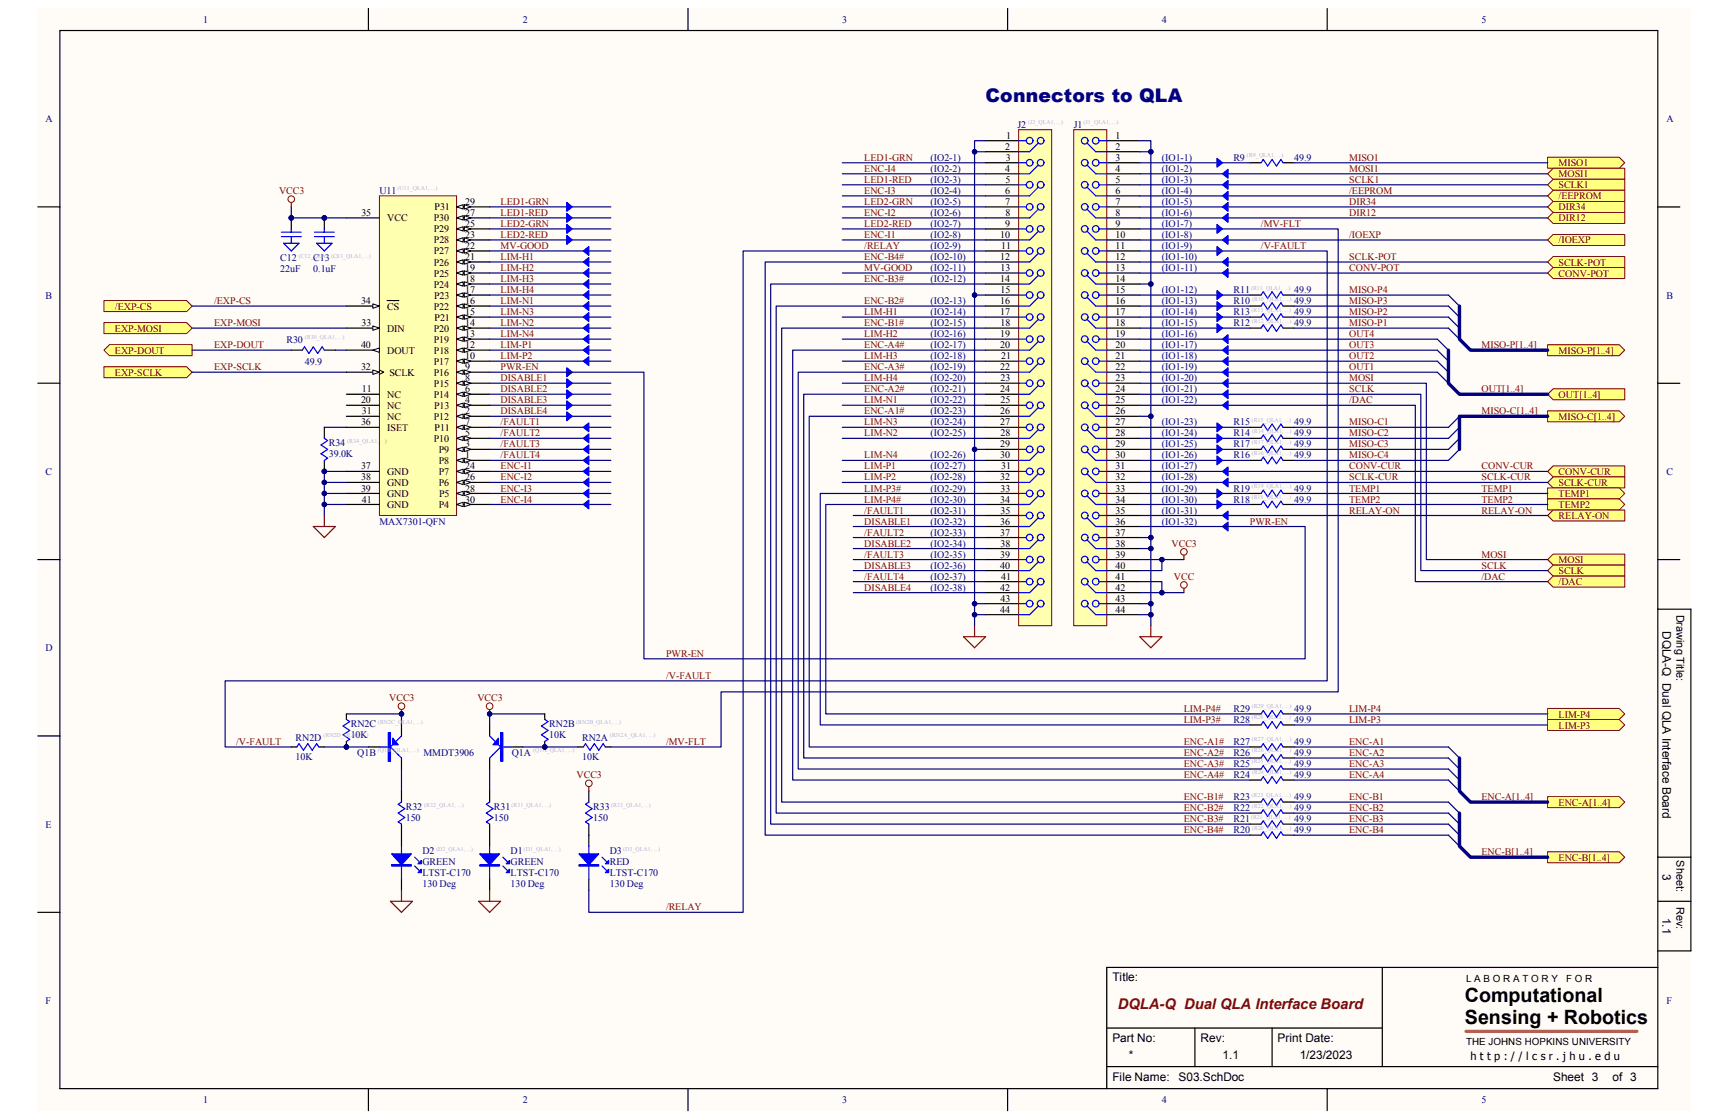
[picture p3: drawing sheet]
<svg xmlns="http://www.w3.org/2000/svg" width="432mm" height="279mm" viewBox="0 0 432 279" stroke-linecap="round" stroke-linejoin="round" font-family="sans-serif">
<defs><g id="words">
<g font-size="4.9">
<text x="365.9" y="250.1">Computational</text>
<text x="365.9" y="255.7">Sensing + Robotics</text>
</g>
<text font-size="4.7" fill="#000080" x="246.1" y="25.4">Connectors to QLA</text>
<text font-size="3.7" fill="#800000" x="279.1" y="251.8">DQLA-Q Dual QLA Interface Board</text>
<g font-size="3">
<text x="415.2" y="157.6" transform="rotate(90 415.2 157.6)">DQLA-Q Dual QLA Interface Board</text>
<text x="415.2" y="218.1" transform="rotate(90 415.2 218.1)">3</text>
<text x="415.2" y="229.2" transform="rotate(90 415.2 229.2)">1.1</text>
<text x="277.8" y="245.1">Title:</text>
<text x="277.8" y="260.2">Part No:</text>
<text x="299.8" y="260.2">Rev:</text>
<text x="319.1" y="260.2">Print Date:</text>
<text x="277.8" y="269.8">File Name:</text>
<text x="281.9" y="264.3">*</text>
<text x="294.3" y="269.8">S03.SchDoc</text>
<text x="305.3" y="264.3">1.1</text>
<text x="324.6" y="264.3">1/23/2023</text>
<text x="387.9" y="269.8">Sheet 3</text>
<text x="402.7" y="269.8">of 3</text>
</g>
<text font-size="2.8" x="367.2" y="264.7">h t t p : / / l c s r . j h u . e d u</text>
<g font-size="2.7">
<text x="418.7" y="153.5" transform="rotate(90 418.7 153.5)">Drawing Title:</text>
<text x="418.7" y="214.8" transform="rotate(90 418.7 214.8)">Sheet:</text>
<text x="418.7" y="226.4" transform="rotate(90 418.7 226.4)">Rev:</text>
</g>
<g font-size="2.5" fill="#000080">
<text x="50.7" y="5.8">1</text>
<text x="130.6" y="5.8">2</text>
<text x="210.4" y="5.8">3</text>
<text x="290.2" y="5.8">4</text>
<text x="370" y="5.8">5</text>
<text x="11.4" y="30.5">A</text>
<text x="254.1" y="31.9">J2</text>
<text x="268.1" y="31.9">J1</text>
<text x="416.2" y="30.5">A</text>
<text x="232.4" y="40.1">(IO2-1)</text>
<text x="290.2" y="40.1">(IO1-1)</text>
<text x="308.1" y="40.1">R9</text>
<text x="323.2" y="40.1">49.9</text>
<text x="232.4" y="42.9">(IO2-2)</text>
<text x="232.4" y="45.6">(IO2-3)</text>
<text x="290.2" y="42.9">(IO1-2)</text>
<text x="290.2" y="45.6">(IO1-3)</text>
<text x="94.7" y="48.4">U11</text>
<text x="232.4" y="48.4">(IO2-4)</text>
<text x="232.4" y="51.2">(IO2-5)</text>
<text x="232.4" y="53.9">(IO2-6)</text>
<text x="290.2" y="48.4">(IO1-4)</text>
<text x="290.2" y="51.2">(IO1-5)</text>
<text x="290.2" y="53.9">(IO1-6)</text>
<text x="232.4" y="56.7">(IO2-7)</text>
<text x="232.4" y="59.4">(IO2-8)</text>
<text x="290.2" y="56.7">(IO1-7)</text>
<text x="290.2" y="59.4">(IO1-8)</text>
<text x="70" y="65.2">C12</text>
<text x="78.2" y="65.2">C13</text>
<text x="232.4" y="62.2">(IO2-9)</text>
<text x="232.4" y="64.9">(IO2-10)</text>
<text x="290.2" y="62.2">(IO1-9)</text>
<text x="290.2" y="64.9">(IO1-10)</text>
<text x="70" y="67.9">22uF</text>
<text x="78.2" y="67.9">0.1uF</text>
<text x="232.4" y="67.7">(IO2-11)</text>
<text x="232.4" y="70.4">(IO2-12)</text>
<text x="290.2" y="67.7">(IO1-11)</text>
<text x="11.4" y="74.5">B</text>
<text x="232.4" y="75.9">(IO2-13)</text>
<text x="290.2" y="73.2">(IO1-12)</text>
<text x="290.2" y="75.9">(IO1-13)</text>
<text x="308.1" y="73.2">R11</text>
<text x="308.1" y="75.9">R10</text>
<text x="323.2" y="73.2">49.9</text>
<text x="323.2" y="75.9">49.9</text>
<text x="416.2" y="74.5">B</text>
<text x="232.4" y="78.7">(IO2-14)</text>
<text x="232.4" y="81.4">(IO2-15)</text>
<text x="290.2" y="78.7">(IO1-14)</text>
<text x="290.2" y="81.4">(IO1-15)</text>
<text x="308.1" y="78.7">R13</text>
<text x="308.1" y="81.4">R12</text>
<text x="323.2" y="78.7">49.9</text>
<text x="323.2" y="81.4">49.9</text>
<text x="71.5" y="85.6">R30</text>
<text x="232.4" y="84.2">(IO2-16)</text>
<text x="232.4" y="87">(IO2-17)</text>
<text x="232.4" y="89.7">(IO2-18)</text>
<text x="290.2" y="84.2">(IO1-16)</text>
<text x="290.2" y="87">(IO1-17)</text>
<text x="290.2" y="89.7">(IO1-18)</text>
<text x="76.1" y="91.1">49.9</text>
<text x="232.4" y="92.5">(IO2-19)</text>
<text x="232.4" y="95.2">(IO2-20)</text>
<text x="290.2" y="92.5">(IO1-19)</text>
<text x="290.2" y="95.2">(IO1-20)</text>
<text x="232.4" y="98">(IO2-21)</text>
<text x="232.4" y="100.7">(IO2-22)</text>
<text x="290.2" y="98">(IO1-21)</text>
<text x="290.2" y="100.7">(IO1-22)</text>
<text x="232.4" y="103.5">(IO2-23)</text>
<text x="232.4" y="106.2">(IO2-24)</text>
<text x="290.2" y="106.2">(IO1-23)</text>
<text x="308.1" y="106.2">R15</text>
<text x="323.2" y="106.2">49.9</text>
<text x="82.1" y="111.4">R34</text>
<text x="232.4" y="109">(IO2-25)</text>
<text x="290.2" y="109">(IO1-24)</text>
<text x="290.2" y="111.7">(IO1-25)</text>
<text x="308.1" y="109">R14</text>
<text x="308.1" y="111.7">R17</text>
<text x="323.2" y="109">49.9</text>
<text x="323.2" y="111.7">49.9</text>
<text x="11.4" y="118.6">C</text>
<text x="82.1" y="114.2">39.0K</text>
<text x="232.4" y="114.5">(IO2-26)</text>
<text x="232.4" y="117.2">(IO2-27)</text>
<text x="232.4" y="120">(IO2-28)</text>
<text x="290.2" y="114.5">(IO1-26)</text>
<text x="290.2" y="117.2">(IO1-27)</text>
<text x="290.2" y="120">(IO1-28)</text>
<text x="308.1" y="114.5">R16</text>
<text x="323.2" y="114.5">49.9</text>
<text x="416.2" y="118.6">C</text>
<text x="232.4" y="122.7">(IO2-29)</text>
<text x="232.4" y="125.5">(IO2-30)</text>
<text x="290.2" y="122.7">(IO1-29)</text>
<text x="290.2" y="125.5">(IO1-30)</text>
<text x="308.1" y="122.7">R19</text>
<text x="308.1" y="125.5">R18</text>
<text x="323.2" y="122.7">49.9</text>
<text x="323.2" y="125.5">49.9</text>
<text x="94.7" y="131">MAX7301-QFN</text>
<text x="232.4" y="128.2">(IO2-31)</text>
<text x="232.4" y="131">(IO2-32)</text>
<text x="290.2" y="128.2">(IO1-31)</text>
<text x="290.2" y="131">(IO1-32)</text>
<text x="232.4" y="133.7">(IO2-33)</text>
<text x="232.4" y="136.5">(IO2-34)</text>
<text x="232.4" y="139.2">(IO2-35)</text>
<text x="232.4" y="142">(IO2-36)</text>
<text x="232.4" y="144.7">(IO2-37)</text>
<text x="232.4" y="147.5">(IO2-38)</text>
<text x="11.4" y="162.6">D</text>
<text x="308.1" y="177.8">R29</text>
<text x="323.2" y="177.8">49.9</text>
<text x="73.8" y="184.9">RN2D</text>
<text x="87.6" y="181.6">RN2C</text>
<text x="87.6" y="184.4">10K</text>
<text x="137.2" y="181.6">RN2B</text>
<text x="137.2" y="184.4">10K</text>
<text x="145.4" y="184.9">RN2A</text>
<text x="308.1" y="180.5">R28</text>
<text x="323.2" y="180.5">49.9</text>
<text x="73.8" y="189.9">10K</text>
<text x="89.2" y="188.8">Q1B</text>
<text x="105.7" y="188.8">MMDT3906</text>
<text x="127.8" y="188.8">Q1A</text>
<text x="145.4" y="189.9">10K</text>
<text x="308.1" y="186">R27</text>
<text x="308.1" y="188.8">R26</text>
<text x="308.1" y="191.5">R25</text>
<text x="323.2" y="186">49.9</text>
<text x="323.2" y="188.8">49.9</text>
<text x="323.2" y="191.5">49.9</text>
<text x="308.1" y="194.3">R24</text>
<text x="323.2" y="194.3">49.9</text>
<text x="101.3" y="202.3">R32</text>
<text x="123.4" y="202.3">R31</text>
<text x="148.2" y="202.3">R33</text>
<text x="308.1" y="199.8">R23</text>
<text x="308.1" y="202.5">R22</text>
<text x="323.2" y="199.8">49.9</text>
<text x="323.2" y="202.5">49.9</text>
<text x="11.4" y="206.7">E</text>
<text x="101.3" y="205">150</text>
<text x="123.4" y="205">150</text>
<text x="148.2" y="205">150</text>
<text x="308.1" y="205.3">R21</text>
<text x="308.1" y="208">R20</text>
<text x="323.2" y="205.3">49.9</text>
<text x="323.2" y="208">49.9</text>
<text x="105.5" y="213.3">D2</text>
<text x="127.5" y="213.3">D1</text>
<text x="152.3" y="213.3">D3</text>
<text x="105.5" y="216">GREEN</text>
<text x="105.5" y="218.8">LTST-C170</text>
<text x="105.5" y="221.5">130 Deg</text>
<text x="127.5" y="216">GREEN</text>
<text x="127.5" y="218.8">LTST-C170</text>
<text x="127.5" y="221.5">130 Deg</text>
<text x="152.3" y="216">RED</text>
<text x="152.3" y="218.8">LTST-C170</text>
<text x="152.3" y="221.5">130 Deg</text>
<text x="11.4" y="250.7">F</text>
<text x="416.2" y="250.7">F</text>
<text x="50.7" y="275.5">1</text>
<text x="130.6" y="275.5">2</text>
<text x="210.4" y="275.5">3</text>
<text x="290.2" y="275.5">4</text>
<text x="370" y="275.5">5</text>
</g>
<g font-size="2.5">
<text x="251.2" y="34.6">1</text>
<text x="278.6" y="34.6">1</text>
<text x="251" y="37.4">2</text>
<text x="251.2" y="40.1">3</text>
<text x="278.6" y="37.4">2</text>
<text x="278.6" y="40.1">3</text>
<text x="251" y="42.9">4</text>
<text x="251.1" y="45.6">5</text>
<text x="278.6" y="42.9">4</text>
<text x="278.6" y="45.6">5</text>
<text x="90.3" y="53.9">35</text>
<text x="108.5" y="52.5">P31</text>
<text x="116.2" y="53.9">27</text>
<text x="116.2" y="51.2">29</text>
<text x="251" y="48.4">6</text>
<text x="251" y="51.2">7</text>
<text x="251.1" y="53.9">8</text>
<text x="278.6" y="48.4">6</text>
<text x="278.6" y="51.2">7</text>
<text x="278.6" y="53.9">8</text>
<text x="96.7" y="55.3">VCC</text>
<text x="108.3" y="58">P29</text>
<text x="108.3" y="55.3">P30</text>
<text x="116.2" y="59.4">23</text>
<text x="116.2" y="56.7">25</text>
<text x="249.8" y="59.4">10</text>
<text x="251" y="56.7">9</text>
<text x="278.6" y="56.7">9</text>
<text x="278.6" y="59.4">10</text>
<text x="108.3" y="63.5">P27</text>
<text x="108.4" y="60.8">P28</text>
<text x="116.2" y="64.9">21</text>
<text x="116.2" y="62.2">22</text>
<text x="249.8" y="64.9">12</text>
<text x="250" y="62.2">11</text>
<text x="278.6" y="62.2">11</text>
<text x="278.6" y="64.9">12</text>
<text x="108.3" y="71.8">P24</text>
<text x="108.3" y="66.3">P26</text>
<text x="108.4" y="69">P25</text>
<text x="116.2" y="70.4">18</text>
<text x="116.2" y="67.7">19</text>
<text x="249.8" y="70.4">14</text>
<text x="249.9" y="67.7">13</text>
<text x="278.6" y="67.7">13</text>
<text x="278.6" y="70.4">14</text>
<text x="90.2" y="75.9">34</text>
<text x="96.7" y="77.3">CS</text>
<text x="108.3" y="77.3">P22</text>
<text x="108.4" y="74.5">P23</text>
<text x="116.2" y="75.9">16</text>
<text x="116.2" y="73.2">17</text>
<text x="249.8" y="75.9">16</text>
<text x="249.9" y="73.2">15</text>
<text x="278.6" y="73.2">15</text>
<text x="278.6" y="75.9">16</text>
<text x="90.3" y="81.4">33</text>
<text x="96.7" y="82.8">DIN</text>
<text x="108.3" y="82.8">P20</text>
<text x="108.5" y="80.1">P21</text>
<text x="116.2" y="81.4">14</text>
<text x="116.2" y="78.7">15</text>
<text x="249.8" y="78.7">17</text>
<text x="249.9" y="81.4">18</text>
<text x="278.6" y="78.7">17</text>
<text x="278.6" y="81.4">18</text>
<text x="90.2" y="87">40</text>
<text x="96.7" y="88.3">DOUT</text>
<text x="108.3" y="85.6">P19</text>
<text x="108.4" y="88.3">P18</text>
<text x="116.2" y="89.7">10</text>
<text x="116.2" y="87">12</text>
<text x="116.2" y="84.2">13</text>
<text x="249.8" y="87">20</text>
<text x="249.8" y="84.2">19</text>
<text x="250" y="89.7">21</text>
<text x="278.6" y="84.2">19</text>
<text x="278.6" y="87">20</text>
<text x="278.6" y="89.7">21</text>
<text x="90.2" y="92.5">32</text>
<text x="97.2" y="93.8">SCLK</text>
<text x="108.3" y="93.8">P16</text>
<text x="108.3" y="91.1">P17</text>
<text x="116.2" y="95.2">8</text>
<text x="116.2" y="92.5">9</text>
<text x="249.8" y="92.5">22</text>
<text x="249.9" y="95.2">23</text>
<text x="278.6" y="92.5">22</text>
<text x="278.6" y="95.2">23</text>
<text x="90.2" y="100.7">20</text>
<text x="90.4" y="98">11</text>
<text x="96.7" y="99.3">NC</text>
<text x="108.3" y="99.3">P14</text>
<text x="108.4" y="96.6">P15</text>
<text x="116.2" y="100.7">4</text>
<text x="116.2" y="98">6</text>
<text x="249.8" y="98">24</text>
<text x="249.9" y="100.7">25</text>
<text x="278.6" y="98">24</text>
<text x="278.6" y="100.7">25</text>
<text x="90.2" y="106.2">36</text>
<text x="90.4" y="103.5">31</text>
<text x="96.7" y="107.6">ISET</text>
<text x="96.7" y="102.1">NC</text>
<text x="96.7" y="104.8">NC</text>
<text x="108.3" y="104.8">P12</text>
<text x="108.4" y="102.1">P13</text>
<text x="108.5" y="107.6">P11</text>
<text x="116.2" y="103.5">2</text>
<text x="116.2" y="106.2">7</text>
<text x="249.8" y="103.5">26</text>
<text x="249.8" y="106.2">27</text>
<text x="278.6" y="103.5">26</text>
<text x="278.6" y="106.2">27</text>
<text x="108.3" y="110.3">P10</text>
<text x="109.6" y="113.1">P9</text>
<text x="116.2" y="111.7">3</text>
<text x="116.2" y="109">5</text>
<text x="249.8" y="111.7">29</text>
<text x="249.9" y="109">28</text>
<text x="278.6" y="109">28</text>
<text x="278.6" y="111.7">29</text>
<text x="90.2" y="117.2">37</text>
<text x="90.2" y="120">38</text>
<text x="96.7" y="118.6">GND</text>
<text x="109.6" y="115.8">P8</text>
<text x="109.6" y="118.6">P7</text>
<text x="116.2" y="114.5">1</text>
<text x="116.2" y="117.2">24</text>
<text x="116.2" y="120">26</text>
<text x="249.8" y="114.5">30</text>
<text x="249.8" y="120">32</text>
<text x="250" y="117.2">31</text>
<text x="278.6" y="114.5">30</text>
<text x="278.6" y="117.2">31</text>
<text x="278.6" y="120">32</text>
<text x="90.2" y="122.7">39</text>
<text x="90.4" y="125.5">41</text>
<text x="96.7" y="124.1">GND</text>
<text x="96.7" y="121.3">GND</text>
<text x="109.6" y="121.3">P6</text>
<text x="109.6" y="124.1">P5</text>
<text x="116.2" y="125.5">30</text>
<text x="116.2" y="122.7">28</text>
<text x="249.8" y="125.5">34</text>
<text x="249.9" y="122.7">33</text>
<text x="278.6" y="122.7">33</text>
<text x="278.6" y="125.5">34</text>
<text x="96.7" y="126.8">GND</text>
<text x="109.6" y="126.8">P4</text>
<text x="249.8" y="131">36</text>
<text x="249.9" y="128.2">35</text>
<text x="278.6" y="128.2">35</text>
<text x="278.6" y="131">36</text>
<text x="249.8" y="133.7">37</text>
<text x="249.9" y="136.5">38</text>
<text x="278.6" y="133.7">37</text>
<text x="278.6" y="136.5">38</text>
<text x="249.8" y="142">40</text>
<text x="249.8" y="139.2">39</text>
<text x="278.6" y="139.2">39</text>
<text x="278.6" y="142">40</text>
<text x="249.8" y="147.5">42</text>
<text x="250" y="144.7">41</text>
<text x="278.6" y="144.7">41</text>
<text x="278.6" y="147.5">42</text>
<text x="249.8" y="153">44</text>
<text x="249.9" y="150.2">43</text>
<text x="278.6" y="150.2">43</text>
<text x="278.6" y="153">44</text>
<text x="366.1" y="245.2">L A B O R A T O R Y</text>
<text x="391.1" y="245.2">F O R</text>
<text x="366.1" y="260.9">THE JOHNS HOPKINS UNIVERSITY</text>
</g>
<g font-size="2.5" fill="#800000">
<text x="215.9" y="40.1">LED1-GRN</text>
<text x="336.9" y="40.1">MISO1</text>
<text x="389.3" y="41.5">MISO1</text>
<text x="215.9" y="42.9">ENC-I4</text>
<text x="215.9" y="45.6">LED1-RED</text>
<text x="336.9" y="45.6">SCLK1</text>
<text x="336.9" y="42.9">MOSI1</text>
<text x="389.3" y="44.3">MOSI1</text>
<text x="389.3" y="47">SCLK1</text>
<text x="69.7" y="48.4">VCC3</text>
<text x="125" y="51.2">LED1-GRN</text>
<text x="125" y="53.9">LED1-RED</text>
<text x="215.9" y="53.9">ENC-I2</text>
<text x="215.9" y="48.4">ENC-I3</text>
<text x="215.9" y="51.2">LED2-GRN</text>
<text x="336.9" y="48.4">/EEPROM</text>
<text x="336.9" y="53.9">DIR12</text>
<text x="336.9" y="51.2">DIR34</text>
<text x="389.3" y="52.5">DIR34</text>
<text x="389.3" y="49.8">/EEPROM</text>
<text x="125" y="56.7">LED2-GRN</text>
<text x="125" y="59.4">LED2-RED</text>
<text x="215.9" y="59.4">ENC-I1</text>
<text x="215.9" y="56.7">LED2-RED</text>
<text x="314.9" y="56.7">/MV-FLT</text>
<text x="336.9" y="59.4">/IOEXP</text>
<text x="389.3" y="55.3">DIR12</text>
<text x="125" y="64.9">LIM-H1</text>
<text x="125" y="62.2">MV-GOOD</text>
<text x="215.9" y="64.9">ENC-B4#</text>
<text x="215.9" y="62.2">/RELAY</text>
<text x="314.9" y="62.2">/V-FAULT</text>
<text x="336.9" y="64.9">SCLK-POT</text>
<text x="389.3" y="60.8">/IOEXP</text>
<text x="125" y="67.7">LIM-H2</text>
<text x="125" y="70.4">LIM-H3</text>
<text x="215.9" y="70.4">ENC-B3#</text>
<text x="215.9" y="67.7">MV-GOOD</text>
<text x="336.9" y="67.7">CONV-POT</text>
<text x="389.3" y="69">CONV-POT</text>
<text x="389.3" y="66.3">SCLK-POT</text>
<text x="28.7" y="77.3">/EXP-CS</text>
<text x="53.5" y="75.9">/EXP-CS</text>
<text x="125" y="75.9">LIM-N1</text>
<text x="125" y="73.2">LIM-H4</text>
<text x="215.9" y="75.9">ENC-B2#</text>
<text x="336.9" y="75.9">MISO-P3</text>
<text x="336.9" y="73.2">MISO-P4</text>
<text x="28.7" y="82.8">EXP-MOSI</text>
<text x="53.5" y="81.4">EXP-MOSI</text>
<text x="125" y="81.4">LIM-N2</text>
<text x="125" y="78.7">LIM-N3</text>
<text x="215.9" y="81.4">ENC-B1#</text>
<text x="215.9" y="78.7">LIM-H1</text>
<text x="336.9" y="81.4">MISO-P1</text>
<text x="336.9" y="78.7">MISO-P2</text>
<text x="28.7" y="88.3">EXP-DOUT</text>
<text x="53.5" y="87">EXP-DOUT</text>
<text x="125" y="87">LIM-P1</text>
<text x="125" y="89.7">LIM-P2</text>
<text x="125" y="84.2">LIM-N4</text>
<text x="215.9" y="87">ENC-A4#</text>
<text x="215.9" y="84.2">LIM-H2</text>
<text x="215.9" y="89.7">LIM-H3</text>
<text x="336.9" y="84.2">OUT4</text>
<text x="336.9" y="87">OUT3</text>
<text x="336.9" y="89.7">OUT2</text>
<text x="370" y="87">MISO-P[1..4]</text>
<text x="389.3" y="88.3">MISO-P[1..4]</text>
<text x="28.7" y="93.8">EXP-SCLK</text>
<text x="53.5" y="92.5">EXP-SCLK</text>
<text x="125" y="92.5">PWR-EN</text>
<text x="125" y="95.2">DISABLE1</text>
<text x="215.9" y="92.5">ENC-A3#</text>
<text x="215.9" y="95.2">LIM-H4</text>
<text x="336.9" y="92.5">OUT1</text>
<text x="336.9" y="95.2">MOSI</text>
<text x="125" y="98">DISABLE2</text>
<text x="125" y="100.7">DISABLE3</text>
<text x="215.9" y="98">ENC-A2#</text>
<text x="215.9" y="100.7">LIM-N1</text>
<text x="336.9" y="98">SCLK</text>
<text x="336.9" y="100.7">/DAC</text>
<text x="370" y="98">OUT[1..4]</text>
<text x="389.3" y="99.3">OUT[1..4]</text>
<text x="125" y="106.2">/FAULT1</text>
<text x="125" y="103.5">DISABLE4</text>
<text x="215.9" y="103.5">ENC-A1#</text>
<text x="215.9" y="106.2">LIM-N3</text>
<text x="336.9" y="106.2">MISO-C1</text>
<text x="370" y="103.5">MISO-C[1..4]</text>
<text x="389.3" y="104.8">MISO-C[1..4]</text>
<text x="125" y="109">/FAULT2</text>
<text x="125" y="111.7">/FAULT3</text>
<text x="215.9" y="109">LIM-N2</text>
<text x="336.9" y="109">MISO-C2</text>
<text x="336.9" y="111.7">MISO-C3</text>
<text x="125" y="117.2">ENC-I1</text>
<text x="125" y="120">ENC-I2</text>
<text x="125" y="114.5">/FAULT4</text>
<text x="215.9" y="117.2">LIM-P1</text>
<text x="215.9" y="120">LIM-P2</text>
<text x="215.9" y="114.5">LIM-N4</text>
<text x="336.9" y="120">SCLK-CUR</text>
<text x="336.9" y="117.2">CONV-CUR</text>
<text x="336.9" y="114.5">MISO-C4</text>
<text x="370" y="117.2">CONV-CUR</text>
<text x="370" y="120">SCLK-CUR</text>
<text x="389.3" y="118.6">CONV-CUR</text>
<text x="125" y="122.7">ENC-I3</text>
<text x="125" y="125.5">ENC-I4</text>
<text x="215.9" y="122.7">LIM-P3#</text>
<text x="215.9" y="125.5">LIM-P4#</text>
<text x="336.9" y="122.7">TEMP1</text>
<text x="336.9" y="125.5">TEMP2</text>
<text x="370" y="122.7">TEMP1</text>
<text x="370" y="125.5">TEMP2</text>
<text x="389.3" y="121.3">SCLK-CUR</text>
<text x="389.3" y="124.1">TEMP1</text>
<text x="215.9" y="128.2">/FAULT1</text>
<text x="215.9" y="131">DISABLE1</text>
<text x="312.2" y="131">PWR-EN</text>
<text x="336.9" y="128.2">RELAY-ON</text>
<text x="370" y="128.2">RELAY-ON</text>
<text x="389.3" y="126.8">TEMP2</text>
<text x="389.3" y="129.6">RELAY-ON</text>
<text x="215.9" y="133.7">/FAULT2</text>
<text x="215.9" y="136.5">DISABLE2</text>
<text x="292.6" y="136.5">VCC3</text>
<text x="215.9" y="139.2">/FAULT3</text>
<text x="215.9" y="142">DISABLE3</text>
<text x="370" y="139.2">MOSI</text>
<text x="370" y="142">SCLK</text>
<text x="389.3" y="140.6">MOSI</text>
<text x="389.3" y="143.3">SCLK</text>
<text x="215.9" y="144.7">/FAULT4</text>
<text x="215.9" y="147.5">DISABLE4</text>
<text x="293.2" y="144.7">VCC</text>
<text x="370" y="144.7">/DAC</text>
<text x="389.3" y="146.1">/DAC</text>
<text x="166.3" y="164">PWR-EN</text>
<text x="166.3" y="169.5">/V-FAULT</text>
<text x="97.2" y="175">VCC3</text>
<text x="119.2" y="175">VCC3</text>
<text x="295.7" y="177.8">LIM-P4#</text>
<text x="336.9" y="177.8">LIM-P4</text>
<text x="389.3" y="179.2">LIM-P4</text>
<text x="295.7" y="180.5">LIM-P3#</text>
<text x="336.9" y="180.5">LIM-P3</text>
<text x="389.3" y="181.9">LIM-P3</text>
<text x="59" y="186">/V-FAULT</text>
<text x="166.3" y="186">/MV-FLT</text>
<text x="295.7" y="188.8">ENC-A2#</text>
<text x="295.7" y="191.5">ENC-A3#</text>
<text x="295.7" y="186">ENC-A1#</text>
<text x="336.9" y="188.8">ENC-A2</text>
<text x="336.9" y="191.5">ENC-A3</text>
<text x="336.9" y="186">ENC-A1</text>
<text x="144" y="194.3">VCC3</text>
<text x="295.7" y="194.3">ENC-A4#</text>
<text x="336.9" y="194.3">ENC-A4</text>
<text x="295.7" y="199.8">ENC-B1#</text>
<text x="295.7" y="202.5">ENC-B2#</text>
<text x="336.9" y="199.8">ENC-B1</text>
<text x="336.9" y="202.5">ENC-B2</text>
<text x="370" y="199.8">ENC-A[1..4]</text>
<text x="389.3" y="201.2">ENC-A[1..4]</text>
<text x="295.7" y="205.3">ENC-B3#</text>
<text x="295.7" y="208">ENC-B4#</text>
<text x="336.9" y="205.3">ENC-B3</text>
<text x="336.9" y="208">ENC-B4</text>
<text x="370" y="213.5">ENC-B[1..4]</text>
<text x="389.3" y="214.9">ENC-B[1..4]</text>
<text x="166.3" y="227.3">/RELAY</text>
</g>
<g font-size="1.5" fill="#b2b0d4">
<text x="256.8" y="31">(J2_QLA1, ...)</text>
<text x="270.6" y="31">(J1_QLA1, ...)</text>
<text x="311.4" y="39.3">(R9_QLA1, ...)</text>
<text x="99.3" y="47.5">(U11_QLA1, ...)</text>
<text x="74.6" y="64.3">(C12_QLA1, ...)</text>
<text x="82.7" y="64.3">(C13_QLA1, ...)</text>
<text x="312.4" y="72.3">(R11_QLA1, ...)</text>
<text x="312.6" y="77.8">(R13_QLA1, ...)</text>
<text x="312.7" y="75.1">(R10_QLA1, ...)</text>
<text x="312.6" y="80.6">(R12_QLA1, ...)</text>
<text x="76.2" y="84.7">(R30_QLA1, ...)</text>
<text x="312.6" y="105.3">(R15_QLA1, ...)</text>
<text x="86.7" y="110.5">(R34_QLA1, ...)</text>
<text x="312.6" y="110.8">(R17_QLA1, ...)</text>
<text x="312.6" y="113.6">(R16_QLA1, ...)</text>
<text x="312.7" y="108.1">(R14_QLA1, ...)</text>
<text x="312.6" y="124.6">(R18_QLA1, ...)</text>
<text x="312.6" y="121.8">(R19_QLA1, ...)</text>
<text x="312.6" y="179.6">(R28_QLA1, ...)</text>
<text x="312.6" y="176.9">(R29_QLA1, ...)</text>
<text x="80.8" y="184">(RN2D_QLA1, ...)</text>
<text x="94.4" y="180.7">(RN2C_QLA1, ...)</text>
<text x="143.9" y="180.7">(RN2B_QLA1, ...)</text>
<text x="152.4" y="184">(RN2A_QLA1, ...)</text>
<text x="312.6" y="185.1">(R27_QLA1, ...)</text>
<text x="94.4" y="187.9">(Q1B_QLA1, ...)</text>
<text x="133.1" y="187.9">(Q1A_QLA1, ...)</text>
<text x="312.6" y="190.6">(R25_QLA1, ...)</text>
<text x="312.6" y="187.9">(R26_QLA1, ...)</text>
<text x="312.7" y="193.4">(R24_QLA1, ...)</text>
<text x="106" y="201.4">(R32_QLA1, ...)</text>
<text x="127.8" y="201.4">(R31_QLA1, ...)</text>
<text x="152.7" y="201.4">(R33_QLA1, ...)</text>
<text x="312.6" y="198.9">(R23_QLA1, ...)</text>
<text x="312.6" y="201.6">(R22_QLA1, ...)</text>
<text x="312.4" y="204.4">(R21_QLA1, ...)</text>
<text x="312.7" y="207.1">(R20_QLA1, ...)</text>
<text x="109" y="212.4">(D2_QLA1, ...)</text>
<text x="130.8" y="212.4">(D1_QLA1, ...)</text>
<text x="155.7" y="212.4">(D3_QLA1, ...)</text>
</g>
</g></defs>
<g fill="#fffcf8">
<path d="M9.4 2.1h412.9v275.2h-412.9z" fill-rule="evenodd"/>
<path d="M9.4 2.1h412.9v275.2h-412.9z" fill-rule="evenodd"/>
</g>
<g fill="none" stroke="#000" stroke-width=".3">
<path d="M15 7.6h399v264.2h-399zM92 2.1v5.5M171.8 2.1v5.5M251.6 2.1v5.5M331.4 2.1v5.5M9.4 51.6h5.5M414 51.7h5.5M9.4 95.7h5.5M414 95.7h5.5M9.4 139.7h5.5M414 139.7h5.5M414 152.1h8.3v85.3h-8.3"/>
<path d="M9.4 183.8h5.6M414 214h8.3M9.4 227.8h5.6M414 225h8.3M276.4 256.7h68.8M298.4 256.7v9.6M317.7 256.7v9.6M345.2 241.6v24.7M414 241.6h-137.6v30.2M92 271.8v5.5M171.8 271.8v5.5M251.6 271.8v5.5"/>
<path d="M276.4 266.3h137.6M331.4 271.8v5.5"/>
</g>
<path d="M366.1 257.5h42.7" fill="none" stroke="#c39800" stroke-width=".85"/>
<path d="M386.5 198.9h17.9l1.4 1.4-1.4 1.4h-17.9z" fill-rule="evenodd" fill="#ffff80"/>
<path d="M386.5 198.9h17.9l1.4 1.4-1.4 1.4h-17.9z" fill="none" stroke="#800000" stroke-width=".25"/>
<path d="M386.5 98.4l1.4-1.3h17.9v2.7h-17.9z" fill-rule="evenodd" fill="#ffff80"/>
<g fill="none" stroke="#800000" stroke-width=".25">
<path d="M386.5 98.4l1.4-1.3h17.9v2.7h-17.9z"/>
<circle cx="295.7" cy="146" r=".83"/>
</g>
<path d="M240.6 159h5.5l-2.7 2.7zM243.4 156.2v2.8M284.7 159h5.5l-2.8 2.7zM287.4 156.2v2.8M295.7 146.9v1.1" fill="none" stroke="#800000" stroke-width=".3"/>
<path d="M387.9 66.8h17.9v2.8h-17.9l-1.4-1.4z" fill-rule="evenodd" fill="#ffff80"/>
<path d="M387.9 66.8h17.9v2.8h-17.9l-1.4-1.4z" fill="none" stroke="#800000" stroke-width=".25"/>
<path d="M386.5 65.4l1.4-1.3h17.9v2.7h-17.9z" fill-rule="evenodd" fill="#ffff80"/>
<path d="M386.5 65.4l1.4-1.3h17.9v2.7h-17.9z" fill="none" stroke="#800000" stroke-width=".25"/>
<path d="M386.5 86.1h17.9l1.4 1.3-1.4 1.4h-17.9z" fill-rule="evenodd" fill="#ffff80"/>
<path d="M386.5 86.1h17.9l1.4 1.3-1.4 1.4h-17.9z" fill="none" stroke="#800000" stroke-width=".25"/>
<path d="M386.5 117.7l1.4-1.4h17.9v2.8h-17.9z" fill-rule="evenodd" fill="#ffff80"/>
<path d="M387.9 116.3h17.9v2.8h-17.9l-1.4-1.4z" fill="none" stroke="#800000" stroke-width=".25"/>
<path d="M386.5 120.5l1.4-1.4h17.9v2.7h-17.9z" fill-rule="evenodd" fill="#ffff80"/>
<path d="M386.5 120.5l1.4-1.4h17.9v2.7h-17.9z" fill="none" stroke="#800000" stroke-width=".25"/>
<path d="M386.5 102.6h17.9l1.4 1.3-1.4 1.4h-17.9z" fill-rule="evenodd" fill="#ffff80"/>
<path d="M386.5 102.6h17.9l1.4 1.3-1.4 1.4h-17.9z" fill="none" stroke="#800000" stroke-width=".25"/>
<path d="M254.4 32.4h8.2v123.8h-8.2z" fill-rule="evenodd" fill="#ffffb0"/>
<path d="M254.4 32.4h8.2v123.8h-8.2z" fill="none" stroke="#800000" stroke-width=".25"/>
<g fill="none" stroke="#000" stroke-width=".3">
<path d="M246.1 35.1h8.3M246.1 37.9h8.3M246.1 40.6h8.3M246.1 43.4h8.3M246.1 46.1h8.3M246.1 48.9h8.3M246.1 51.7h8.3M246.1 54.4h8.3M246.1 57.2h8.3M246.1 59.9h8.3M246.1 62.7h8.3M246.1 65.4h8.3"/>
<path d="M246.1 68.2h8.3M246.1 70.9h8.3M246.1 73.7h8.3M246.1 76.4h8.3M246.1 79.2h8.3M246.1 81.9h8.3M246.1 84.7h8.3M246.1 87.4h8.3M246.1 90.2h8.3M246.1 92.9h8.3M246.1 95.7h8.3M246.1 98.4h8.3"/>
<path d="M246.1 101.2h8.3M246.1 103.9h8.3M246.1 106.7h8.3M246.1 109.5h8.3M246.1 112.2h8.3M246.1 115h8.3M246.1 117.7h8.3M246.1 120.5h8.3M246.1 123.2h8.3M246.1 126h8.3M246.1 128.7h8.3M246.1 131.5h8.3"/>
<path d="M246.1 134.2h8.3M246.1 137h8.3M246.1 139.7h8.3M246.1 142.5h8.3M246.1 145.2h8.3M246.1 148h8.3M246.1 150.7h8.3M246.1 153.5h8.3"/>
</g>
<g fill="none" stroke="#00f" stroke-width=".3">
<path d="M254.4 35.1h1.9M259.3 35.7l-2.2 2.2h-2.7M254.4 40.6h1.9M254.4 46.1h1.9M254.4 51.7h1.9M254.4 57.2h1.9M259.3 41.2l-2.2 2.2h-2.7M259.3 46.7l-2.2 2.2h-2.7M259.3 52.2l-2.2 2.2h-2.7M259.3 57.7l-2.2 2.2h-2.7M254.4 62.7h1.9M254.4 68.2h1.9"/>
<path d="M254.4 73.7h1.9M254.4 79.2h1.9M259.3 63.2l-2.2 2.2h-2.7M259.3 68.7l-2.2 2.2h-2.7M259.3 74.2l-2.2 2.2h-2.7M259.3 79.7l-2.2 2.2h-2.7M254.4 84.7h1.9M254.4 90.2h1.9M254.4 95.7h1.9M259.3 85.2l-2.2 2.2h-2.7M259.3 90.7l-2.2 2.2h-2.7M259.3 96.2l-2.2 2.2h-2.7"/>
<path d="M254.4 101.2h1.9M254.4 106.7h1.9M254.4 112.2h1.9M254.4 117.7h1.9M259.3 101.7l-2.2 2.2h-2.7M259.3 107.3l-2.2 2.2h-2.7M259.3 112.8l-2.2 2.2h-2.7M259.3 118.3l-2.2 2.2h-2.7M254.4 123.2h1.9M254.4 128.7h1.9M254.4 134.2h1.9M254.4 139.7h1.9"/>
<path d="M259.3 123.8l-2.2 2.2h-2.7M259.3 129.3l-2.2 2.2h-2.7M259.3 134.8l-2.2 2.2h-2.7M254.4 145.2h1.9M254.4 150.7h1.9M259.3 140.3l-2.2 2.2h-2.7M259.3 145.8l-2.2 2.2h-2.7M259.3 151.3l-2.2 2.2h-2.7"/>
<circle cx="257.1" cy="35.1" r=".83"/>
<circle cx="259.9" cy="35.1" r=".83"/>
<circle cx="257.1" cy="46.1" r=".83"/>
<circle cx="257.1" cy="51.7" r=".83"/>
<circle cx="257.1" cy="57.2" r=".83"/>
<circle cx="257.1" cy="40.6" r=".83"/>
<circle cx="259.9" cy="46.1" r=".83"/>
<circle cx="259.9" cy="51.7" r=".83"/>
<circle cx="259.9" cy="40.6" r=".83"/>
<circle cx="259.9" cy="57.2" r=".83"/>
<circle cx="257.1" cy="62.7" r=".83"/>
<circle cx="257.1" cy="73.7" r=".83"/>
<circle cx="257.1" cy="68.2" r=".83"/>
<circle cx="257.1" cy="79.2" r=".83"/>
<circle cx="259.9" cy="73.7" r=".83"/>
<circle cx="259.9" cy="68.2" r=".83"/>
<circle cx="259.9" cy="79.2" r=".83"/>
<circle cx="259.9" cy="62.7" r=".83"/>
<circle cx="257.1" cy="90.2" r=".83"/>
<circle cx="257.1" cy="95.7" r=".83"/>
<circle cx="257.1" cy="84.7" r=".83"/>
<circle cx="259.9" cy="90.2" r=".83"/>
<circle cx="259.9" cy="95.7" r=".83"/>
<circle cx="259.9" cy="84.7" r=".83"/>
<circle cx="257.1" cy="101.2" r=".83"/>
<circle cx="257.1" cy="106.7" r=".83"/>
<circle cx="257.1" cy="112.2" r=".83"/>
<circle cx="257.1" cy="117.7" r=".83"/>
<circle cx="259.9" cy="101.2" r=".83"/>
<circle cx="259.9" cy="106.7" r=".83"/>
<circle cx="259.9" cy="112.2" r=".83"/>
<circle cx="259.9" cy="117.7" r=".83"/>
<circle cx="257.1" cy="139.7" r=".83"/>
<circle cx="257.1" cy="128.7" r=".83"/>
<circle cx="257.1" cy="134.2" r=".83"/>
<circle cx="257.1" cy="123.2" r=".83"/>
<circle cx="259.9" cy="128.7" r=".83"/>
<circle cx="259.9" cy="123.2" r=".83"/>
<circle cx="259.9" cy="139.7" r=".83"/>
<circle cx="259.9" cy="134.2" r=".83"/>
<circle cx="257.1" cy="145.2" r=".83"/>
<circle cx="257.1" cy="150.7" r=".83"/>
<circle cx="259.9" cy="145.2" r=".83"/>
<circle cx="259.9" cy="150.7" r=".83"/>
</g>
<path d="M268.1 32.4h8.3v123.8h-8.3z" fill-rule="evenodd" fill="#ffffb0"/>
<path d="M268.1 32.4h8.3v123.8h-8.3z" fill="none" stroke="#800000" stroke-width=".25"/>
<g fill="none" stroke="#000" stroke-width=".3">
<path d="M276.4 35.1h8.3M276.4 37.9h8.3M276.4 40.6h8.3M276.4 43.4h8.3M276.4 46.1h8.3M276.4 48.9h8.3M276.4 51.7h8.3M276.4 54.4h8.3M276.4 57.2h8.3M276.4 59.9h8.3M276.4 62.7h8.3M276.4 65.4h8.3"/>
<path d="M276.4 68.2h8.3M276.4 70.9h8.3M276.4 73.7h8.3M276.4 76.4h8.3M276.4 79.2h8.3M276.4 81.9h8.3M276.4 84.7h8.3M276.4 87.4h8.3M276.4 90.2h8.3M276.4 92.9h8.3M276.4 95.7h8.3M276.4 98.4h8.3"/>
<path d="M276.4 101.2h8.3M276.4 103.9h8.3M276.4 106.7h8.3M276.4 109.5h8.3M276.4 112.2h8.3M276.4 115h8.3M276.4 117.7h8.3M276.4 120.5h8.3M276.4 123.2h8.3M276.4 126h8.3M276.4 128.7h8.3M276.4 131.5h8.3"/>
<path d="M276.4 134.2h8.3M276.4 137h8.3M276.4 139.7h8.3M276.4 142.5h8.3M276.4 145.2h8.3M276.4 148h8.3M276.4 150.7h8.3M276.4 153.5h8.3"/>
</g>
<g fill="none" stroke="#00f" stroke-width=".3">
<path d="M271.5 35.7l2.2 2.2h2.7M274.5 35.1h1.9M271.5 41.2l2.2 2.2h2.7M271.5 46.7l2.2 2.2h2.7M271.5 52.2l2.2 2.2h2.7M271.5 57.7l2.2 2.2h2.7M274.5 40.6h1.9M274.5 46.1h1.9M274.5 51.7h1.9M274.5 57.2h1.9M271.5 63.2l2.2 2.2h2.7M271.5 68.7l2.2 2.2h2.7"/>
<path d="M271.5 74.2l2.2 2.2h2.7M271.5 79.7l2.2 2.2h2.7M274.5 62.7h1.9M274.5 68.2h1.9M274.5 73.7h1.9M274.5 79.2h1.9M271.5 85.2l2.2 2.2h2.7M271.5 90.7l2.2 2.2h2.7M271.5 96.2l2.2 2.2h2.7M274.5 84.7h1.9M274.5 90.2h1.9M274.5 95.7h1.9"/>
<path d="M271.5 101.7l2.2 2.2h2.7M271.5 107.3l2.2 2.2h2.7M271.5 112.8l2.2 2.2h2.7M271.5 118.3l2.2 2.2h2.7M274.5 101.2h1.9M274.5 106.7h1.9M274.5 112.2h1.9M274.5 117.7h1.9M271.5 123.8l2.2 2.2h2.7M271.5 129.3l2.2 2.2h2.7M271.5 134.8l2.2 2.2h2.7M274.5 123.2h1.9"/>
<path d="M274.5 128.7h1.9M274.5 134.2h1.9M274.5 139.7h1.9M271.5 140.3l2.2 2.2h2.7M271.5 145.8l2.2 2.2h2.7M271.5 151.3l2.2 2.2h2.7M274.5 145.2h1.9M274.5 150.7h1.9"/>
<circle cx="270.9" cy="35.1" r=".83"/>
<circle cx="273.7" cy="35.1" r=".83"/>
<circle cx="270.9" cy="46.1" r=".83"/>
<circle cx="270.9" cy="57.2" r=".83"/>
<circle cx="270.9" cy="51.7" r=".83"/>
<circle cx="270.9" cy="40.6" r=".83"/>
<circle cx="273.7" cy="46.1" r=".83"/>
<circle cx="273.7" cy="51.7" r=".83"/>
<circle cx="273.7" cy="40.6" r=".83"/>
<circle cx="273.7" cy="57.2" r=".83"/>
<circle cx="270.9" cy="68.2" r=".83"/>
<circle cx="270.9" cy="62.7" r=".83"/>
<circle cx="270.9" cy="73.7" r=".83"/>
<circle cx="270.9" cy="79.2" r=".83"/>
<circle cx="273.7" cy="62.7" r=".83"/>
<circle cx="273.7" cy="79.2" r=".83"/>
<circle cx="273.7" cy="68.2" r=".83"/>
<circle cx="273.7" cy="73.7" r=".83"/>
<circle cx="270.9" cy="90.2" r=".83"/>
<circle cx="270.9" cy="84.7" r=".83"/>
<circle cx="270.9" cy="95.7" r=".83"/>
<circle cx="273.7" cy="95.7" r=".83"/>
<circle cx="273.7" cy="90.2" r=".83"/>
<circle cx="273.7" cy="84.7" r=".83"/>
<circle cx="270.9" cy="101.2" r=".83"/>
<circle cx="270.9" cy="106.7" r=".83"/>
<circle cx="270.9" cy="112.2" r=".83"/>
<circle cx="270.9" cy="117.7" r=".83"/>
<circle cx="273.7" cy="101.2" r=".83"/>
<circle cx="273.7" cy="106.7" r=".83"/>
<circle cx="273.7" cy="112.2" r=".83"/>
<circle cx="273.7" cy="117.7" r=".83"/>
<circle cx="270.9" cy="128.7" r=".83"/>
<circle cx="270.9" cy="134.2" r=".83"/>
<circle cx="270.9" cy="123.2" r=".83"/>
<circle cx="270.9" cy="139.7" r=".83"/>
<circle cx="273.7" cy="123.2" r=".83"/>
<circle cx="273.7" cy="139.7" r=".83"/>
<circle cx="273.7" cy="128.7" r=".83"/>
<circle cx="273.7" cy="134.2" r=".83"/>
<circle cx="270.9" cy="145.2" r=".83"/>
<circle cx="270.9" cy="150.7" r=".83"/>
<circle cx="273.7" cy="145.2" r=".83"/>
<circle cx="273.7" cy="150.7" r=".83"/>
</g>
<path d="M386.5 139.7l1.4-1.4h17.9v2.8h-17.9z" fill-rule="evenodd" fill="#ffff80"/>
<path d="M386.5 139.7l1.4-1.4h17.9v2.8h-17.9z" fill="none" stroke="#800000" stroke-width=".25"/>
<path d="M386.5 142.5l1.4-1.4h17.9v2.7h-17.9z" fill-rule="evenodd" fill="#ffff80"/>
<path d="M386.5 142.5l1.4-1.4h17.9v2.7h-17.9z" fill="none" stroke="#800000" stroke-width=".25"/>
<path d="M386.5 145.2l1.4-1.4h17.9v2.8h-17.9z" fill-rule="evenodd" fill="#ffff80"/>
<g fill="none" stroke="#800000" stroke-width=".25">
<path d="M386.5 145.2l1.4-1.4h17.9v2.8h-17.9z"/>
<circle cx="295.7" cy="137.8" r=".83"/>
</g>
<path d="M359 92.9l2.7 2.8M359 90.2l2.7 2.7M359 87.4l2.7 2.8M359 84.7l2.7 2.7M361.7 203l2.8 2.8M361.7 205.8l2.8 2.7M361.7 200.3l2.8 2.7M361.7 208.5l2.8 2.8" fill="none" stroke="#000080" stroke-width=".3"/>
<path d="M295.7 138.6v1.1" fill="none" stroke="#800000" stroke-width=".3"/>
<path d="M386.5 51.7l1.4-1.4h17.9v2.7h-17.9z" fill-rule="evenodd" fill="#ffff80"/>
<path d="M387.9 50.3h17.9v2.7h-17.9l-1.4-1.3z" fill="none" stroke="#800000" stroke-width=".25"/>
<path d="M387.9 53h17.9v2.8h-17.9l-1.4-1.4z" fill-rule="evenodd" fill="#ffff80"/>
<path d="M386.5 54.4l1.4-1.4h17.9v2.8h-17.9z" fill="none" stroke="#800000" stroke-width=".25"/>
<path d="M364.5 103.9l-2.8 2.8M364.5 106.7l-2.8 2.8M364.5 109.5l-2.8 2.7M364.5 112.2l-2.8 2.8" fill="none" stroke="#000080" stroke-width=".3"/>
<path d="M386.5 121.8h17.9l1.4 1.4-1.4 1.4h-17.9z" fill-rule="evenodd" fill="#ffff80"/>
<path d="M386.5 121.8h17.9l1.4 1.4-1.4 1.4h-17.9z" fill="none" stroke="#800000" stroke-width=".25"/>
<path d="M386.5 124.6h17.9l1.4 1.4-1.4 1.3h-17.9z" fill-rule="evenodd" fill="#ffff80"/>
<path d="M386.5 124.6h17.9l1.4 1.4-1.4 1.3h-17.9z" fill="none" stroke="#800000" stroke-width=".25"/>
<path d="M386.5 212.7h17.9l1.4 1.3-1.4 1.4h-17.9z" fill-rule="evenodd" fill="#ffff80"/>
<path d="M386.5 212.7h17.9l1.4 1.3-1.4 1.4h-17.9z" fill="none" stroke="#800000" stroke-width=".25"/>
<path d="M361.7 194.8l2.8 2.7M361.7 189.3l2.8 2.7M361.7 192l2.8 2.8M361.7 186.5l2.8 2.8" fill="none" stroke="#000080" stroke-width=".3"/>
<path d="M386.5 179.6h17.9l1.4 1.4-1.4 1.4h-17.9z" fill-rule="evenodd" fill="#ffff80"/>
<path d="M386.5 179.6h17.9l1.4 1.4-1.4 1.4h-17.9z" fill="none" stroke="#800000" stroke-width=".25"/>
<path d="M386.5 176.9h17.9l1.4 1.4-1.4 1.3h-17.9z" fill-rule="evenodd" fill="#ffff80"/>
<path d="M386.5 176.9h17.9l1.4 1.4-1.4 1.3h-17.9z" fill="none" stroke="#800000" stroke-width=".25"/>
<path d="M386.5 39.3h17.9l1.4 1.3-1.4 1.4h-17.9z" fill-rule="evenodd" fill="#ffff80"/>
<path d="M386.5 39.3h17.9l1.4 1.3-1.4 1.4h-17.9z" fill="none" stroke="#800000" stroke-width=".25"/>
<path d="M386.5 43.4l1.4-1.4h17.9v2.8h-17.9z" fill-rule="evenodd" fill="#ffff80"/>
<path d="M387.9 42h17.9v2.8h-17.9l-1.4-1.4z" fill="none" stroke="#800000" stroke-width=".25"/>
<path d="M386.5 46.1l1.4-1.3h17.9v2.7h-17.9z" fill-rule="evenodd" fill="#ffff80"/>
<path d="M386.5 46.1l1.4-1.3h17.9v2.7h-17.9z" fill="none" stroke="#800000" stroke-width=".25"/>
<path d="M387.9 47.5h17.9v2.8h-17.9l-1.4-1.4z" fill-rule="evenodd" fill="#ffff80"/>
<path d="M387.9 47.5h17.9v2.8h-17.9l-1.4-1.4z" fill="none" stroke="#800000" stroke-width=".25"/>
<path d="M386.5 59.9l1.4-1.4h17.9v2.8h-17.9z" fill-rule="evenodd" fill="#ffff80"/>
<path d="M387.9 58.5h17.9v2.8h-17.9l-1.4-1.4z" fill="none" stroke="#800000" stroke-width=".25"/>
<path d="M26 91.6h20.6l1.4 1.3-1.4 1.4h-20.6z" fill-rule="evenodd" fill="#ffff80"/>
<path d="M26 91.6h20.6l1.4 1.3-1.4 1.4h-20.6z" fill="none" stroke="#800000" stroke-width=".25"/>
<path d="M26 80.5h20.6l1.4 1.4-1.4 1.4h-20.6z" fill-rule="evenodd" fill="#ffff80"/>
<path d="M26 80.5h20.6l1.4 1.4-1.4 1.4h-20.6z" fill="none" stroke="#800000" stroke-width=".25"/>
<path d="M26 75h20.6l1.4 1.4-1.4 1.4h-20.6z" fill-rule="evenodd" fill="#ffff80"/>
<path d="M26 75h20.6l1.4 1.4-1.4 1.4h-20.6z" fill="none" stroke="#800000" stroke-width=".25"/>
<path d="M27.3 86.1h20.7v2.7h-20.7l-1.3-1.4z" fill-rule="evenodd" fill="#ffff80"/>
<g fill="none" stroke="#800000" stroke-width=".25">
<path d="M26 87.4l1.3-1.3h20.7v2.7h-20.7z"/>
<circle cx="72.7" cy="49.7" r=".83"/>
</g>
<path d="M72.7 50.5v1.1" fill="none" stroke="#800000" stroke-width=".3"/>
<path d="M386.5 128.7l1.4-1.4h17.9v2.8h-17.9z" fill-rule="evenodd" fill="#ffff80"/>
<g fill="none" stroke="#800000" stroke-width=".25">
<path d="M386.5 128.7l1.4-1.4h17.9v2.8h-17.9z"/>
<circle cx="147.1" cy="195.6" r=".83"/>
</g>
<path d="M147.1 197.5v2.8M147.1 205.8v5.5M147.1 219.5v2.8" fill="none" stroke="#000" stroke-width=".3"/>
<path d="M147.1 200.3l-.9 .5 1.7 1.1-1.7 1.1 1.7 1.1-1.7 1.1 .9 .6M147.1 211.3v8.2M150.4 216.2l1.1 1.1M150.4 214l1.1 1.1" fill="none" stroke="#00f" stroke-width=".3"/>
<path d="M147.1 196.4v1.1" fill="none" stroke="#800000" stroke-width=".3"/>
<path d="M144.6 213.2h4.9l-2.4 2.8z" fill="#00f"/>
<path d="M144.6 213.2h4.9l-2.4 2.8zM144.6 216h4.9v.2h-4.9z" fill="none" stroke="#00f" stroke-width=".3"/>
<path d="M144.6 216.1h4.9" fill="none" stroke="#00f" stroke-width=".28"/>
<path d="M151.2 217.9l.8-.8v.8z" fill="#00f"/>
<path d="M152 217.1v.8h-.8z" fill="none" stroke="#00f" stroke-width=".3"/>
<path d="M151.2 215.7l.8-.8v.8z" fill="#00f"/>
<path d="M100.3 200.3l-.9 .5 1.7 1.1-1.7 1.1 1.7 1.1-1.7 1.1 .9 .6M100.3 211.3v8.2M103.6 216.2l1.1 1.1M103.6 214l1.1 1.1M152 214.9v.8h-.8z" fill="none" stroke="#00f" stroke-width=".3"/>
<path d="M100.3 197.5v2.8M100.3 205.8v5.5M100.3 219.5v2.8" fill="none" stroke="#000" stroke-width=".3"/>
<path d="M97.8 213.2h4.9l-2.4 2.8z" fill="#00f"/>
<path d="M97.8 213.2h4.9l-2.4 2.8zM97.8 216h4.9v.2h-4.9z" fill="none" stroke="#00f" stroke-width=".3"/>
<path d="M97.8 216.1h4.9" fill="none" stroke="#00f" stroke-width=".28"/>
<path d="M104.4 217.9l.8-.8v.8z" fill="#00f"/>
<path d="M105.2 217.1v.8h-.8z" fill="none" stroke="#00f" stroke-width=".3"/>
<path d="M105.2 214.9v.8h-.8z" fill="#00f"/>
<path d="M105.2 214.9v.8h-.8zM122.3 211.3v8.2M125.6 216.2l1.1 1.1M125.6 214l1.1 1.1" fill="none" stroke="#00f" stroke-width=".3"/>
<path d="M122.3 208.5v2.8M122.3 219.5v2.8" fill="none" stroke="#000" stroke-width=".3"/>
<path d="M119.8 213.2h5l-2.5 2.8z" fill="#00f"/>
<path d="M119.8 213.2h5l-2.5 2.8zM119.8 216h5v.2h-5z" fill="none" stroke="#00f" stroke-width=".3"/>
<path d="M119.8 216.1h5" fill="none" stroke="#00f" stroke-width=".28"/>
<path d="M127.2 217.1v.8h-.8z" fill="#00f"/>
<path d="M127.2 217.1v.8h-.8z" fill="none" stroke="#00f" stroke-width=".3"/>
<path d="M127.2 214.9v.8h-.8z" fill="#00f"/>
<path d="M122.3 200.3l-.8 .5 1.6 1.1-1.6 1.1 1.6 1.1-1.6 1.1 .8 .6M127.2 214.9v.8h-.8z" fill="none" stroke="#00f" stroke-width=".3"/>
<path d="M122.3 197.5v2.8M122.3 205.8v2.7" fill="none" stroke="#000" stroke-width=".3"/>
<circle cx="122.3" cy="176.3" r=".83" fill="none" stroke="#800000" stroke-width=".25"/>
<path d="M122.3 177.2v1.1" fill="none" stroke="#800000" stroke-width=".3"/>
<circle cx="122.3" cy="178.3" r=".55" fill="#000080"/>
<circle cx="122.3" cy="178.3" r=".55" fill="none" stroke="#000080" stroke-width=".25"/>
<path d="M284.7 153.5h2.7" fill="none" stroke="#000080" stroke-width=".3"/>
<circle cx="287.4" cy="153.5" r=".55" fill="#000080"/>
<circle cx="287.4" cy="153.5" r=".55" fill="none" stroke="#000080" stroke-width=".25"/>
<path d="M284.7 37.9h2.7" fill="none" stroke="#000080" stroke-width=".3"/>
<circle cx="287.4" cy="37.9" r=".55" fill="#000080"/>
<circle cx="287.4" cy="37.9" r=".55" fill="none" stroke="#000080" stroke-width=".25"/>
<path d="M246.1 35.1h-2.7v121.1" fill="none" stroke="#000080" stroke-width=".3"/>
<circle cx="243.4" cy="37.9" r=".55" fill="#000080"/>
<circle cx="243.4" cy="37.9" r=".55" fill="none" stroke="#000080" stroke-width=".25"/>
<circle cx="243.4" cy="73.7" r=".55" fill="#000080"/>
<circle cx="243.4" cy="73.7" r=".55" fill="none" stroke="#000080" stroke-width=".25"/>
<circle cx="243.4" cy="112.2" r=".55" fill="#000080"/>
<circle cx="243.4" cy="112.2" r=".55" fill="none" stroke="#000080" stroke-width=".25"/>
<circle cx="243.4" cy="150.7" r=".55" fill="#000080"/>
<circle cx="243.4" cy="150.7" r=".55" fill="none" stroke="#000080" stroke-width=".25"/>
<circle cx="243.4" cy="153.5" r=".55" fill="#000080"/>
<circle cx="243.4" cy="153.5" r=".55" fill="none" stroke="#000080" stroke-width=".25"/>
<path d="M243.4 150.7h2.7" fill="none" stroke="#000080" stroke-width=".3"/>
<circle cx="243.4" cy="150.7" r=".55" fill="#000080"/>
<circle cx="243.4" cy="150.7" r=".55" fill="none" stroke="#000080" stroke-width=".25"/>
<path d="M243.4 37.9h2.7" fill="none" stroke="#000080" stroke-width=".3"/>
<circle cx="243.4" cy="37.9" r=".55" fill="#000080"/>
<circle cx="243.4" cy="37.9" r=".55" fill="none" stroke="#000080" stroke-width=".25"/>
<path d="M243.4 112.2h2.7" fill="none" stroke="#000080" stroke-width=".3"/>
<circle cx="243.4" cy="112.2" r=".55" fill="#000080"/>
<circle cx="243.4" cy="112.2" r=".55" fill="none" stroke="#000080" stroke-width=".25"/>
<path d="M284.7 70.9h2.7" fill="none" stroke="#000080" stroke-width=".3"/>
<circle cx="287.4" cy="70.9" r=".55" fill="#000080"/>
<circle cx="287.4" cy="70.9" r=".55" fill="none" stroke="#000080" stroke-width=".25"/>
<path d="M284.7 103.9h2.7" fill="none" stroke="#000080" stroke-width=".3"/>
<circle cx="287.4" cy="103.9" r=".55" fill="#000080"/>
<circle cx="287.4" cy="103.9" r=".55" fill="none" stroke="#000080" stroke-width=".25"/>
<path d="M284.7 148h11" fill="none" stroke="#000080" stroke-width=".3"/>
<circle cx="290.2" cy="148" r=".55" fill="#000080"/>
<circle cx="290.2" cy="148" r=".55" fill="none" stroke="#000080" stroke-width=".25"/>
<path d="M284.7 145.2h5.5v2.8" fill="none" stroke="#000080" stroke-width=".3"/>
<circle cx="290.2" cy="148" r=".55" fill="#000080"/>
<circle cx="290.2" cy="148" r=".55" fill="none" stroke="#000080" stroke-width=".25"/>
<path d="M284.7 137h2.7" fill="none" stroke="#000080" stroke-width=".3"/>
<circle cx="287.4" cy="137" r=".55" fill="#000080"/>
<circle cx="287.4" cy="137" r=".55" fill="none" stroke="#000080" stroke-width=".25"/>
<path d="M284.7 134.2h2.7" fill="none" stroke="#000080" stroke-width=".3"/>
<circle cx="287.4" cy="134.2" r=".55" fill="#000080"/>
<circle cx="287.4" cy="134.2" r=".55" fill="none" stroke="#000080" stroke-width=".25"/>
<path d="M243.4 73.7h2.7" fill="none" stroke="#000080" stroke-width=".3"/>
<circle cx="243.4" cy="73.7" r=".55" fill="#000080"/>
<circle cx="243.4" cy="73.7" r=".55" fill="none" stroke="#000080" stroke-width=".25"/>
<path d="M284.7 139.7h11" fill="none" stroke="#000080" stroke-width=".3"/>
<circle cx="290.2" cy="139.7" r=".55" fill="#000080"/>
<circle cx="290.2" cy="139.7" r=".55" fill="none" stroke="#000080" stroke-width=".25"/>
<path d="M290.2 139.7v2.8h-5.5" fill="none" stroke="#000080" stroke-width=".3"/>
<circle cx="290.2" cy="139.7" r=".55" fill="#000080"/>
<circle cx="290.2" cy="139.7" r=".55" fill="none" stroke="#000080" stroke-width=".25"/>
<path d="M284.7 150.7h2.7" fill="none" stroke="#000080" stroke-width=".3"/>
<circle cx="287.4" cy="150.7" r=".55" fill="#000080"/>
<circle cx="287.4" cy="150.7" r=".55" fill="none" stroke="#000080" stroke-width=".25"/>
<path d="M284.7 117.7h101.8M284.7 120.5h101.8M213.1 142.5h33M243.4 153.5h2.7" fill="none" stroke="#000080" stroke-width=".3"/>
<circle cx="243.4" cy="153.5" r=".55" fill="#000080"/>
<circle cx="243.4" cy="153.5" r=".55" fill="none" stroke="#000080" stroke-width=".25"/>
<g fill="none" stroke="#000080" stroke-width=".3">
<path d="M210.4 46.1h35.7M210.4 51.7h35.7M210.4 57.2h35.7M210.4 43.4h35.7M210.4 48.9h35.7M210.4 54.4h35.7M210.4 59.9h35.7M48 76.4h38.5M210.4 79.2h35.7M210.4 68.2h35.7M48 92.9h38.5M210.4 95.7h35.7"/>
<path d="M210.4 101.2h35.7M210.4 106.7h35.7M86.5 126h-5.5v2.7M213.1 128.7h33M213.1 139.7h33M213.1 131.5h33"/>
</g>
<circle cx="81" cy="126" r=".55" fill="#000080"/>
<circle cx="81" cy="126" r=".55" fill="none" stroke="#000080" stroke-width=".25"/>
<path d="M86.5 117.7h-5.5v8.3" fill="none" stroke="#000080" stroke-width=".3"/>
<circle cx="81" cy="126" r=".55" fill="#000080"/>
<circle cx="81" cy="126" r=".55" fill="none" stroke="#000080" stroke-width=".25"/>
<circle cx="81" cy="123.2" r=".55" fill="#000080"/>
<circle cx="81" cy="123.2" r=".55" fill="none" stroke="#000080" stroke-width=".25"/>
<circle cx="81" cy="120.5" r=".55" fill="#000080"/>
<circle cx="81" cy="120.5" r=".55" fill="none" stroke="#000080" stroke-width=".25"/>
<circle cx="81" cy="117.7" r=".55" fill="#000080"/>
<circle cx="81" cy="117.7" r=".55" fill="none" stroke="#000080" stroke-width=".25"/>
<path d="M72.7 51.7v2.7h13.8M48 81.9h38.5M81 106.7h5.5" fill="none" stroke="#000080" stroke-width=".3"/>
<circle cx="81" cy="54.4" r=".55" fill="#000080"/>
<circle cx="81" cy="54.4" r=".55" fill="none" stroke="#000080" stroke-width=".25"/>
<circle cx="72.7" cy="54.4" r=".55" fill="#000080"/>
<circle cx="72.7" cy="54.4" r=".55" fill="none" stroke="#000080" stroke-width=".25"/>
<path d="M361.7 87.4v8.3l2.8 2.7h22M386.5 103.9h-22v8.3M364.5 203v8.3l2.7 2.7h19.3" fill="none" stroke="#000080" stroke-width=".85"/>
<circle cx="81" cy="54.4" r=".55" fill="#000080"/>
<circle cx="81" cy="54.4" r=".55" fill="none" stroke="#000080" stroke-width=".25"/>
<path d="M81 54.4v2.8" fill="none" stroke="#000" stroke-width=".3"/>
<circle cx="81" cy="54.4" r=".55" fill="#000080"/>
<circle cx="81" cy="54.4" r=".55" fill="none" stroke="#000080" stroke-width=".25"/>
<path d="M78.5 59.1h5M78.5 58h5M81 57.2v.8M81 59.1v1.6M79.1 60.7h3.8l-1.9 2z" fill="none" stroke="#00f" stroke-width=".3"/>
<path d="M94.8 48.9h19.2v79.8h-19.2z" fill-rule="evenodd" fill="#ffffb0"/>
<path d="M94.8 48.9h19.2v79.8h-19.2z" fill="none" stroke="#800000" stroke-width=".25"/>
<path d="M114 126h8.3" fill="none" stroke="#000" stroke-width=".3"/>
<path d="M114 126l1.7-.6v1.1z" fill="#f8fcff"/>
<path d="M114 126l1.7-.6v1.1z" fill="none" stroke="#000" stroke-width=".25"/>
<path d="M116 125.4l1.6 .6-1.6 .5z" fill="#f8fcff"/>
<path d="M116 125.4l1.6 .6-1.6 .5z" fill="none" stroke="#000" stroke-width=".25"/>
<path d="M86.5 87.4h8.3M86.5 106.7h8.3M86.5 117.7h8.3M86.5 123.2h8.3" fill="none" stroke="#000" stroke-width=".3"/>
<path d="M93.1 87.4l1.7-.5v1.1z" fill="#f8fcff"/>
<path d="M93.1 87.4l1.7-.5v1.1z" fill="none" stroke="#000" stroke-width=".25"/>
<path d="M114 115h8.3" fill="none" stroke="#000" stroke-width=".3"/>
<path d="M114 115l1.7-.6v1.1z" fill="#f8fcff"/>
<path d="M114 115l1.7-.6v1.1z" fill="none" stroke="#000" stroke-width=".25"/>
<path d="M116 114.4l1.6 .6-1.6 .5z" fill="#f8fcff"/>
<path d="M116 114.4l1.6 .6-1.6 .5z" fill="none" stroke="#000" stroke-width=".25"/>
<path d="M114 103.9h8.3" fill="none" stroke="#000" stroke-width=".3"/>
<path d="M114 103.9l1.7-.5v1.1z" fill="#f8fcff"/>
<path d="M114 103.9l1.7-.5v1.1z" fill="none" stroke="#000" stroke-width=".25"/>
<path d="M116 103.4l1.6 .5-1.6 .6z" fill="#f8fcff"/>
<path d="M116 103.4l1.6 .5-1.6 .6z" fill="none" stroke="#000" stroke-width=".25"/>
<path d="M114 112.2h8.3" fill="none" stroke="#000" stroke-width=".3"/>
<path d="M114 112.2l1.7-.6v1.1z" fill="#f8fcff"/>
<path d="M114 112.2l1.7-.6v1.1z" fill="none" stroke="#000" stroke-width=".25"/>
<path d="M116 111.6l1.6 .6-1.6 .5z" fill="#f8fcff"/>
<path d="M116 111.6l1.6 .6-1.6 .5z" fill="none" stroke="#000" stroke-width=".25"/>
<path d="M114 101.2h8.3" fill="none" stroke="#000" stroke-width=".3"/>
<path d="M114 101.2l1.7-.6v1.1z" fill="#f8fcff"/>
<path d="M114 101.2l1.7-.6v1.1z" fill="none" stroke="#000" stroke-width=".25"/>
<path d="M116 100.6l1.6 .6-1.6 .5z" fill="#f8fcff"/>
<path d="M116 100.6l1.6 .6-1.6 .5z" fill="none" stroke="#000" stroke-width=".25"/>
<path d="M114 109.4h8.3" fill="none" stroke="#000" stroke-width=".3"/>
<path d="M114 109.4l1.7-.5v1.1z" fill="#f8fcff"/>
<path d="M114 109.4l1.7-.5v1.1z" fill="none" stroke="#000" stroke-width=".25"/>
<path d="M116 108.9l1.6 .5-1.6 .6z" fill="#f8fcff"/>
<path d="M116 108.9l1.6 .5-1.6 .6z" fill="none" stroke="#000" stroke-width=".25"/>
<path d="M114 98.4h8.3" fill="none" stroke="#000" stroke-width=".3"/>
<path d="M114 98.4l1.7-.5v1.1z" fill="#f8fcff"/>
<path d="M114 98.4l1.7-.5v1.1z" fill="none" stroke="#000" stroke-width=".25"/>
<path d="M116 97.9l1.6 .5-1.6 .6z" fill="#f8fcff"/>
<path d="M116 97.9l1.6 .5-1.6 .6z" fill="none" stroke="#000" stroke-width=".25"/>
<path d="M114 106.7h8.3" fill="none" stroke="#000" stroke-width=".3"/>
<path d="M114 106.7l1.7-.6v1.1z" fill="#f8fcff"/>
<path d="M114 106.7l1.7-.6v1.1z" fill="none" stroke="#000" stroke-width=".25"/>
<path d="M116 106.1l1.6 .6-1.6 .5z" fill="#f8fcff"/>
<path d="M116 106.1l1.6 .6-1.6 .5z" fill="none" stroke="#000" stroke-width=".25"/>
<path d="M114 95.7h8.3" fill="none" stroke="#000" stroke-width=".3"/>
<path d="M114 95.7l1.7-.6v1.1z" fill="#f8fcff"/>
<path d="M114 95.7l1.7-.6v1.1z" fill="none" stroke="#000" stroke-width=".25"/>
<path d="M116 95.1l1.6 .6-1.6 .5z" fill="#f8fcff"/>
<path d="M116 95.1l1.6 .6-1.6 .5z" fill="none" stroke="#000" stroke-width=".25"/>
<path d="M114 92.9h8.3" fill="none" stroke="#000" stroke-width=".3"/>
<path d="M114 92.9l1.7-.5v1.1z" fill="#f8fcff"/>
<path d="M114 92.9l1.7-.5v1.1z" fill="none" stroke="#000" stroke-width=".25"/>
<path d="M116 92.4l1.6 .5-1.6 .6z" fill="#f8fcff"/>
<path d="M116 92.4l1.6 .5-1.6 .6z" fill="none" stroke="#000" stroke-width=".25"/>
<path d="M114 90.2h8.3" fill="none" stroke="#000" stroke-width=".3"/>
<path d="M114 90.2l1.7-.6v1.1z" fill="#f8fcff"/>
<path d="M114 90.2l1.7-.6v1.1z" fill="none" stroke="#000" stroke-width=".25"/>
<path d="M116 89.6l1.6 .6-1.6 .5z" fill="#f8fcff"/>
<path d="M116 89.6l1.6 .6-1.6 .5z" fill="none" stroke="#000" stroke-width=".25"/>
<path d="M114 87.4h8.3" fill="none" stroke="#000" stroke-width=".3"/>
<path d="M114 87.4l1.7-.5v1.1z" fill="#f8fcff"/>
<path d="M114 87.4l1.7-.5v1.1z" fill="none" stroke="#000" stroke-width=".25"/>
<path d="M116 86.9l1.6 .5-1.6 .6z" fill="#f8fcff"/>
<path d="M116 86.9l1.6 .5-1.6 .6z" fill="none" stroke="#000" stroke-width=".25"/>
<path d="M114 84.7h8.3" fill="none" stroke="#000" stroke-width=".3"/>
<path d="M114 84.7l1.7-.6v1.1z" fill="#f8fcff"/>
<path d="M114 84.7l1.7-.6v1.1z" fill="none" stroke="#000" stroke-width=".25"/>
<path d="M116 84.1l1.6 .6-1.6 .5z" fill="#f8fcff"/>
<path d="M116 84.1l1.6 .6-1.6 .5z" fill="none" stroke="#000" stroke-width=".25"/>
<path d="M114 81.9h8.3" fill="none" stroke="#000" stroke-width=".3"/>
<path d="M114 81.9l1.7-.5v1.1z" fill="#f8fcff"/>
<path d="M114 81.9l1.7-.5v1.1z" fill="none" stroke="#000" stroke-width=".25"/>
<path d="M116 81.4l1.6 .5-1.6 .6z" fill="#f8fcff"/>
<path d="M116 81.4l1.6 .5-1.6 .6z" fill="none" stroke="#000" stroke-width=".25"/>
<path d="M114 79.2h8.3" fill="none" stroke="#000" stroke-width=".3"/>
<path d="M114 79.2l1.7-.6v1.1z" fill="#f8fcff"/>
<path d="M114 79.2l1.7-.6v1.1z" fill="none" stroke="#000" stroke-width=".25"/>
<path d="M116 78.6l1.6 .6-1.6 .5z" fill="#f8fcff"/>
<path d="M116 78.6l1.6 .6-1.6 .5z" fill="none" stroke="#000" stroke-width=".25"/>
<path d="M114 76.4h8.3" fill="none" stroke="#000" stroke-width=".3"/>
<path d="M114 76.4l1.7-.5v1.1z" fill="#f8fcff"/>
<path d="M114 76.4l1.7-.5v1.1z" fill="none" stroke="#000" stroke-width=".25"/>
<path d="M116 75.9l1.6 .5-1.6 .6z" fill="#f8fcff"/>
<path d="M116 75.9l1.6 .5-1.6 .6z" fill="none" stroke="#000" stroke-width=".25"/>
<path d="M114 73.7h8.3" fill="none" stroke="#000" stroke-width=".3"/>
<path d="M114 73.7l1.7-.6v1.1z" fill="#f8fcff"/>
<path d="M114 73.7l1.7-.6v1.1z" fill="none" stroke="#000" stroke-width=".25"/>
<path d="M116 73.1l1.6 .6-1.6 .5z" fill="#f8fcff"/>
<path d="M116 73.1l1.6 .6-1.6 .5z" fill="none" stroke="#000" stroke-width=".25"/>
<path d="M114 70.9h8.3" fill="none" stroke="#000" stroke-width=".3"/>
<path d="M114 70.9l1.7-.5v1.1z" fill="#f8fcff"/>
<path d="M114 70.9l1.7-.5v1.1z" fill="none" stroke="#000" stroke-width=".25"/>
<path d="M116 70.4l1.6 .5-1.6 .6z" fill="#f8fcff"/>
<path d="M116 70.4l1.6 .5-1.6 .6z" fill="none" stroke="#000" stroke-width=".25"/>
<path d="M114 68.2h8.3" fill="none" stroke="#000" stroke-width=".3"/>
<path d="M114 68.2l1.7-.6v1.1z" fill="#f8fcff"/>
<path d="M114 68.2l1.7-.6v1.1z" fill="none" stroke="#000" stroke-width=".25"/>
<path d="M116 67.6l1.6 .6-1.6 .5z" fill="#f8fcff"/>
<path d="M116 67.6l1.6 .6-1.6 .5z" fill="none" stroke="#000" stroke-width=".25"/>
<path d="M114 65.4h8.3" fill="none" stroke="#000" stroke-width=".3"/>
<path d="M114 65.4l1.7-.5v1.1z" fill="#f8fcff"/>
<path d="M114 65.4l1.7-.5v1.1z" fill="none" stroke="#000" stroke-width=".25"/>
<path d="M116 64.9l1.6 .5-1.6 .6z" fill="#f8fcff"/>
<path d="M116 64.9l1.6 .5-1.6 .6z" fill="none" stroke="#000" stroke-width=".25"/>
<path d="M114 62.7h8.3" fill="none" stroke="#000" stroke-width=".3"/>
<path d="M114 62.7l1.7-.6v1.1z" fill="#f8fcff"/>
<path d="M114 62.7l1.7-.6v1.1z" fill="none" stroke="#000" stroke-width=".25"/>
<path d="M116 62.1l1.6 .6-1.6 .5z" fill="#f8fcff"/>
<path d="M116 62.1l1.6 .6-1.6 .5z" fill="none" stroke="#000" stroke-width=".25"/>
<path d="M114 59.9h8.3" fill="none" stroke="#000" stroke-width=".3"/>
<path d="M114 59.9l1.7-.5v1.1z" fill="#f8fcff"/>
<path d="M114 59.9l1.7-.5v1.1z" fill="none" stroke="#000" stroke-width=".25"/>
<path d="M116 59.4l1.6 .5-1.6 .6z" fill="#f8fcff"/>
<path d="M116 59.4l1.6 .5-1.6 .6z" fill="none" stroke="#000" stroke-width=".25"/>
<path d="M114 117.7h8.3" fill="none" stroke="#000" stroke-width=".3"/>
<path d="M114 117.7l1.7-.5v1.1z" fill="#f8fcff"/>
<path d="M114 117.7l1.7-.5v1.1z" fill="none" stroke="#000" stroke-width=".25"/>
<path d="M116 117.2l1.6 .5-1.6 .6z" fill="#f8fcff"/>
<path d="M116 117.2l1.6 .5-1.6 .6z" fill="none" stroke="#000" stroke-width=".25"/>
<path d="M114 57.2h8.3" fill="none" stroke="#000" stroke-width=".3"/>
<path d="M114 57.2l1.7-.6v1.1z" fill="#f8fcff"/>
<path d="M114 57.2l1.7-.6v1.1z" fill="none" stroke="#000" stroke-width=".25"/>
<path d="M116 56.6l1.6 .6-1.6 .5z" fill="#f8fcff"/>
<path d="M116 56.6l1.6 .6-1.6 .5z" fill="none" stroke="#000" stroke-width=".25"/>
<path d="M114 120.5h8.3" fill="none" stroke="#000" stroke-width=".3"/>
<path d="M114 120.5l1.7-.6v1.1z" fill="#f8fcff"/>
<path d="M114 120.5l1.7-.6v1.1z" fill="none" stroke="#000" stroke-width=".25"/>
<path d="M116 119.9l1.6 .6-1.6 .5z" fill="#f8fcff"/>
<path d="M116 119.9l1.6 .6-1.6 .5z" fill="none" stroke="#000" stroke-width=".25"/>
<path d="M114 54.4h8.3" fill="none" stroke="#000" stroke-width=".3"/>
<path d="M114 54.4l1.7-.5v1.1z" fill="#f8fcff"/>
<path d="M114 54.4l1.7-.5v1.1z" fill="none" stroke="#000" stroke-width=".25"/>
<path d="M116 53.9l1.6 .5-1.6 .6z" fill="#f8fcff"/>
<path d="M116 53.9l1.6 .5-1.6 .6z" fill="none" stroke="#000" stroke-width=".25"/>
<path d="M114 123.2h8.3" fill="none" stroke="#000" stroke-width=".3"/>
<path d="M114 123.2l1.7-.5v1.1z" fill="#f8fcff"/>
<path d="M114 123.2l1.7-.5v1.1z" fill="none" stroke="#000" stroke-width=".25"/>
<path d="M116 122.7l1.6 .5-1.6 .6z" fill="#f8fcff"/>
<path d="M116 122.7l1.6 .5-1.6 .6z" fill="none" stroke="#000" stroke-width=".25"/>
<path d="M114 51.7h8.3" fill="none" stroke="#000" stroke-width=".3"/>
<path d="M114 51.7l1.7-.6v1.1z" fill="#f8fcff"/>
<path d="M114 51.7l1.7-.6v1.1z" fill="none" stroke="#000" stroke-width=".25"/>
<path d="M116 51.1l1.6 .6-1.6 .5z" fill="#f8fcff"/>
<path d="M116 51.1l1.6 .6-1.6 .5z" fill="none" stroke="#000" stroke-width=".25"/>
<path d="M86.5 92.9h8.3" fill="none" stroke="#000" stroke-width=".3"/>
<path d="M93.1 92.4l1.7 .5-1.7 .6z" fill="#f8fcff"/>
<path d="M93.1 92.4l1.7 .5-1.7 .6zM94.8 92.4l1.1 .5-1.1 .6" fill="none" stroke="#000" stroke-width=".25"/>
<path d="M86.5 81.9h8.3" fill="none" stroke="#000" stroke-width=".3"/>
<path d="M93.1 81.4l1.7 .5-1.7 .6z" fill="#f8fcff"/>
<path d="M93.1 81.4l1.7 .5-1.7 .6z" fill="none" stroke="#000" stroke-width=".25"/>
<path d="M86.5 76.4h8.3" fill="none" stroke="#000" stroke-width=".3"/>
<path d="M93.1 75.9l1.7 .5-1.7 .6z" fill="#f8fcff"/>
<path d="M93.1 75.9l1.7 .5-1.7 .6z" fill="none" stroke="#000" stroke-width=".25"/>
<path d="M86.5 54.4h8.3M96.7 75h2.9M86.5 98.4h8.3M86.5 101.2h8.3M86.5 103.9h8.3M86.5 120.5h8.3M86.5 126h8.3" fill="none" stroke="#000" stroke-width=".3"/>
<path d="M81 120.5h5.5" fill="none" stroke="#000080" stroke-width=".3"/>
<circle cx="81" cy="120.5" r=".55" fill="#000080"/>
<circle cx="81" cy="120.5" r=".55" fill="none" stroke="#000080" stroke-width=".25"/>
<path d="M81 123.2h5.5" fill="none" stroke="#000080" stroke-width=".3"/>
<circle cx="81" cy="123.2" r=".55" fill="#000080"/>
<circle cx="81" cy="123.2" r=".55" fill="none" stroke="#000080" stroke-width=".25"/>
<g fill="none" stroke="#000080" stroke-width=".3">
<path d="M122.3 51.7h30.3M122.3 54.4h30.3M122.3 57.2h30.3M122.3 59.9h30.3M210.4 40.6h35.7M122.3 62.7h30.3M122.3 65.4h30.3M122.3 68.2h30.3M122.3 70.9h30.3M122.3 73.7h30.3M122.3 76.4h30.3M122.3 79.2h30.3"/>
<path d="M122.3 84.7h30.3M122.3 90.2h30.3M122.3 81.9h30.3M122.3 87.4h30.3M122.3 95.7h30.3M122.3 98.4h30.3M210.4 84.7h35.7M210.4 90.2h35.7M122.3 109.4h30.3M122.3 115h30.3M122.3 117.7h30.3M122.3 101.2h30.3"/>
<path d="M122.3 103.9h30.3M122.3 106.7h30.3M122.3 112.2h30.3M210.4 109.5h35.7M210.4 115h35.7M210.4 117.7h35.7M122.3 120.5h30.3M122.3 123.2h30.3M122.3 126h30.3M210.4 120.5h35.7M213.1 134.2h33M213.1 137h33"/>
<path d="M213.1 145.2h33M213.1 148h33"/>
</g>
<path d="M119.5 225h5.5l-2.7 2.8zM122.3 222.3v2.7" fill="none" stroke="#800000" stroke-width=".3"/>
<path d="M122.3 181v2.8M122.3 189.3v2.7M127.8 186.5h2.7" fill="none" stroke="#000" stroke-width=".3"/>
<path d="M125 186.5l-2.7 2.8M125.3 186.5h2.5" fill="none" stroke="#00f" stroke-width=".3"/>
<path d="M125 182.9h.6v7.2h-.6z" fill-rule="evenodd" fill="#00f"/>
<path d="M122.3 183.8l2.7 2.7M125 182.9h.6v7.2h-.6z" fill="none" stroke="#00f" stroke-width=".3"/>
<path d="M124.5 184.3v1.7h-1.4z" fill="#00f"/>
<path d="M124.5 184.3v1.7h-1.4z" fill="none" stroke="#00f" stroke-width=".3"/>
<path d="M136 178.3h-13.7v2.7" fill="none" stroke="#000080" stroke-width=".3"/>
<circle cx="122.3" cy="178.3" r=".55" fill="#000080"/>
<circle cx="122.3" cy="178.3" r=".55" fill="none" stroke="#000080" stroke-width=".25"/>
<path d="M100.3 177.2v1.1M97.5 225h5.5l-2.7 2.8zM100.3 222.3v2.7" fill="none" stroke="#800000" stroke-width=".3"/>
<circle cx="100.3" cy="176.3" r=".83" fill="none" stroke="#800000" stroke-width=".25"/>
<circle cx="100.3" cy="178.3" r=".55" fill="#000080"/>
<circle cx="100.3" cy="178.3" r=".55" fill="none" stroke="#000080" stroke-width=".25"/>
<path d="M92 186.5h2.8M100.3 181v2.8M100.3 189.3v2.7" fill="none" stroke="#000" stroke-width=".3"/>
<path d="M94.8 186.5h2.4M100.3 183.8l-2.8 2.7 2.8 2.8" fill="none" stroke="#00f" stroke-width=".3"/>
<path d="M97 182.9h.5v7.2h-.5z" fill-rule="evenodd" fill="#00f"/>
<path d="M97 182.9h.5v7.2h-.5z" fill="none" stroke="#00f" stroke-width=".3"/>
<path d="M98.1 184.3l1.3 1.7h-1.3z" fill="#00f"/>
<path d="M98.1 184.3l1.3 1.7h-1.3z" fill="none" stroke="#00f" stroke-width=".3"/>
<path d="M86.5 178.3h13.8v2.7" fill="none" stroke="#000080" stroke-width=".3"/>
<circle cx="100.3" cy="178.3" r=".55" fill="#000080"/>
<circle cx="100.3" cy="178.3" r=".55" fill="none" stroke="#000080" stroke-width=".25"/>
<path d="M81 186.5h11" fill="none" stroke="#000080" stroke-width=".3"/>
<circle cx="86.5" cy="186.5" r=".55" fill="#000080"/>
<circle cx="86.5" cy="186.5" r=".55" fill="none" stroke="#000080" stroke-width=".25"/>
<circle cx="86.5" cy="186.5" r=".55" fill="#000080"/>
<circle cx="86.5" cy="186.5" r=".55" fill="none" stroke="#000080" stroke-width=".25"/>
<path d="M86.5 178.3v1.3M86.5 185.1v1.4" fill="none" stroke="#000" stroke-width=".3"/>
<circle cx="86.5" cy="186.5" r=".55" fill="#000080"/>
<circle cx="86.5" cy="186.5" r=".55" fill="none" stroke="#000080" stroke-width=".25"/>
<path d="M86.5 179.6l.8 .6-1.6 1.1 1.6 1.1-1.6 1.1 1.6 1.1-.8 .5M74.1 186.5l.6-.8 1.1 1.6 1.1-1.6 1.1 1.6 1.1-1.6 .5 .8" fill="none" stroke="#00f" stroke-width=".3"/>
<path d="M72.7 186.5h1.4M79.6 186.5h1.4" fill="none" stroke="#000" stroke-width=".3"/>
<circle cx="136" cy="186.5" r=".55" fill="#000080"/>
<circle cx="136" cy="186.5" r=".55" fill="none" stroke="#000080" stroke-width=".25"/>
<path d="M136 178.3v1.3M136 185.1v1.4" fill="none" stroke="#000" stroke-width=".3"/>
<circle cx="136" cy="186.5" r=".55" fill="#000080"/>
<circle cx="136" cy="186.5" r=".55" fill="none" stroke="#000080" stroke-width=".25"/>
<path d="M136 179.6l.9 .6-1.7 1.1 1.7 1.1-1.7 1.1 1.7 1.1-.9 .5M145.7 186.5l.5-.8 1.1 1.6 1.1-1.6 1.1 1.6 1.1-1.6 .6 .8" fill="none" stroke="#00f" stroke-width=".3"/>
<path d="M144.3 186.5h1.4M151.2 186.5h1.4" fill="none" stroke="#000" stroke-width=".3"/>
<path d="M130.5 186.5h13.8" fill="none" stroke="#000080" stroke-width=".3"/>
<circle cx="136" cy="186.5" r=".55" fill="#000080"/>
<circle cx="136" cy="186.5" r=".55" fill="none" stroke="#000080" stroke-width=".25"/>
<path d="M364.5 189.3v8.2l2.7 2.8h19.3" fill="none" stroke="#000080" stroke-width=".85"/>
<g fill="none" stroke="#000" stroke-width=".3">
<path d="M312.2 40.6h2.7M320.4 40.6h2.8M312.2 73.7h2.7M312.2 76.4h2.7M312.2 79.2h2.7M320.4 73.7h2.8M320.4 76.4h2.8M320.4 79.2h2.8M312.2 81.9h2.7M320.4 81.9h2.8M312.2 106.7h2.7M312.2 109.5h2.7"/>
<path d="M312.2 112.2h2.7M312.2 115h2.7M320.4 106.7h2.8M320.4 109.5h2.8M320.4 112.2h2.8M320.4 115h2.8M312.2 123.2h2.7M312.2 126h2.7M320.4 123.2h2.8M320.4 126h2.8M312.2 178.3h2.7M320.4 178.3h2.8"/>
<path d="M312.2 181h2.7M312.2 186.5h2.7M312.2 189.3h2.7M312.2 192h2.7M312.2 194.8h2.7M320.4 181h2.8M320.4 186.5h2.8M320.4 189.3h2.8M320.4 192h2.8M320.4 194.8h2.8M312.2 200.3h2.7M312.2 203h2.7"/>
<path d="M312.2 205.8h2.7M312.2 208.5h2.7M320.4 200.3h2.8M320.4 203h2.8M320.4 205.8h2.8M320.4 208.5h2.8"/>
</g>
<g fill="none" stroke="#00f" stroke-width=".3">
<path d="M314.9 40.6l.6-.8 1.1 1.7 1.1-1.7 1.1 1.7 1.1-1.7 .5 .8M314.9 73.7l.6-.9 1.1 1.7 1.1-1.7 1.1 1.7 1.1-1.7 .5 .9M314.9 76.4l.6-.8 1.1 1.6 1.1-1.6 1.1 1.6 1.1-1.6 .5 .8M314.9 79.2l.6-.9 1.1 1.7 1.1-1.7 1.1 1.7 1.1-1.7 .5 .9M314.9 81.9l.6-.8 1.1 1.7 1.1-1.7 1.1 1.7 1.1-1.7 .5 .8M314.9 106.7l.6-.8 1.1 1.6 1.1-1.6 1.1 1.6 1.1-1.6 .5 .8M314.9 109.5l.6-.9 1.1 1.7 1.1-1.7 1.1 1.7 1.1-1.7 .5 .9M314.9 112.2l.6-.8 1.1 1.6 1.1-1.6 1.1 1.6 1.1-1.6 .5 .8M314.9 115l.6-.9 1.1 1.7 1.1-1.7 1.1 1.7 1.1-1.7 .5 .9M314.9 123.2l.6-.8 1.1 1.6 1.1-1.6 1.1 1.6 1.1-1.6 .5 .8M314.9 126l.6-.9 1.1 1.7 1.1-1.7 1.1 1.7 1.1-1.7 .5 .9M314.9 178.3l.6-.9 1.1 1.7 1.1-1.7 1.1 1.7 1.1-1.7 .5 .9"/>
<path d="M314.9 181l.6-.8 1.1 1.6 1.1-1.6 1.1 1.6 1.1-1.6 .5 .8M314.9 186.5l.6-.8 1.1 1.6 1.1-1.6 1.1 1.6 1.1-1.6 .5 .8M314.9 189.3l.6-.9 1.1 1.7 1.1-1.7 1.1 1.7 1.1-1.7 .5 .9M314.9 192l.6-.8 1.1 1.6 1.1-1.6 1.1 1.6 1.1-1.6 .5 .8M314.9 194.8l.6-.9 1.1 1.7 1.1-1.7 1.1 1.7 1.1-1.7 .5 .9M314.9 200.3l.6-.9 1.1 1.7 1.1-1.7 1.1 1.7 1.1-1.7 .5 .9M314.9 203l.6-.8 1.1 1.6 1.1-1.6 1.1 1.6 1.1-1.6 .5 .8M314.9 205.8l.6-.9 1.1 1.7 1.1-1.7 1.1 1.7 1.1-1.7 .5 .9M314.9 208.5l.6-.8 1.1 1.6 1.1-1.6 1.1 1.6 1.1-1.6 .5 .8"/>
</g>
<g fill="none" stroke="#000080" stroke-width=".3">
<path d="M284.7 40.6h27.5M284.7 79.2h27.5M284.7 76.4h27.5M284.7 73.7h27.5M323.2 79.2h38.5M323.2 76.4h38.5M323.2 73.7h38.5M284.7 81.9h27.5M323.2 81.9h38.5M284.7 115h27.5M284.7 112.2h27.5M284.7 109.5h27.5"/>
<path d="M284.7 106.7h27.5M323.2 115h38.5M323.2 112.2h38.5M323.2 109.5h38.5M323.2 106.7h38.5M284.7 126h27.5M284.7 123.2h27.5M323.2 181h63.3"/>
</g>
<circle cx="81" cy="117.7" r=".55" fill="#000080"/>
<circle cx="81" cy="117.7" r=".55" fill="none" stroke="#000080" stroke-width=".25"/>
<path d="M81 106.7v2.7M81 115v2.7" fill="none" stroke="#000" stroke-width=".3"/>
<circle cx="81" cy="117.7" r=".55" fill="#000080"/>
<circle cx="81" cy="117.7" r=".55" fill="none" stroke="#000080" stroke-width=".25"/>
<path d="M75.5 87.4l.5-.8 1.1 1.7 1.1-1.7 1.1 1.7 1.1-1.7 .6 .8M81 109.4l.8 .6-1.6 1.1 1.6 1.1-1.6 1.1 1.6 1.1-.8 .6" fill="none" stroke="#00f" stroke-width=".3"/>
<path d="M72.7 87.4h2.8M81 87.4h2.8" fill="none" stroke="#000" stroke-width=".3"/>
<g fill="none" stroke="#000080" stroke-width=".3">
<path d="M284.7 35.1h2.7v121.1M284.7 57.2h49.5v115.6h-154.1v13.7h-27.5M284.7 59.9h101.8M284.7 54.4h101.8M284.7 51.7h101.8M284.7 48.9h101.8M284.7 46.1h101.8M284.7 43.4h101.8M323.2 40.6h63.3M246.1 76.4h-52.3v126.6h118.4M246.1 70.9h-53.6v134.9h119.7M246.1 65.4h-55v143.1h121.1"/>
<path d="M284.7 68.2h101.8M284.7 65.4h101.8M361.7 79.2l2.8 2.7M361.7 76.4l2.8 2.8M361.7 73.7l2.8 2.7M48 87.4h24.7M83.8 87.4h2.7M246.1 98.4h-45.4v90.9h111.5M246.1 92.9h-46.8v99.1h112.9M246.1 87.4h-48.1v107.4h114.2M246.1 81.9h-50.9v118.4h117M284.7 95.7h71.5v44h30.3"/>
<path d="M284.7 98.4h70.1v44.1h31.7M284.7 87.4h74.3M284.7 84.7h74.3M284.7 90.2h74.3M284.7 92.9h74.3M361.7 81.9l2.8 2.8M246.1 103.9h-44v82.6h110.1M284.7 101.2h68.8v44h33M246.1 126h-39.9v52.3h106M246.1 123.2h-41.2v57.8h107.3M284.7 128.7h101.8M323.2 123.2h63.3"/>
<path d="M323.2 126h63.3M323.2 178.3h63.3M100.3 192v5.5M122.3 192v5.5M323.2 194.8h38.5M323.2 192h38.5M323.2 189.3h38.5M323.2 186.5h38.5M323.2 205.8h38.5M323.2 203h38.5M323.2 200.3h38.5M323.2 208.5h38.5"/>
</g>
<path d="M78.2 131.5h5.6l-2.8 2.7zM81 128.7v2.8" fill="none" stroke="#800000" stroke-width=".3"/>
<path d="M364.5 76.4v8.3l2.7 2.7h19.3" fill="none" stroke="#000080" stroke-width=".85"/>
<circle cx="287.4" cy="37.9" r=".55" fill="#000080"/>
<circle cx="287.4" cy="37.9" r=".55" fill="none" stroke="#000080" stroke-width=".25"/>
<circle cx="287.4" cy="70.9" r=".55" fill="#000080"/>
<circle cx="287.4" cy="70.9" r=".55" fill="none" stroke="#000080" stroke-width=".25"/>
<circle cx="287.4" cy="103.9" r=".55" fill="#000080"/>
<circle cx="287.4" cy="103.9" r=".55" fill="none" stroke="#000080" stroke-width=".25"/>
<circle cx="287.4" cy="134.2" r=".55" fill="#000080"/>
<circle cx="287.4" cy="134.2" r=".55" fill="none" stroke="#000080" stroke-width=".25"/>
<circle cx="287.4" cy="137" r=".55" fill="#000080"/>
<circle cx="287.4" cy="137" r=".55" fill="none" stroke="#000080" stroke-width=".25"/>
<circle cx="287.4" cy="150.7" r=".55" fill="#000080"/>
<circle cx="287.4" cy="150.7" r=".55" fill="none" stroke="#000080" stroke-width=".25"/>
<circle cx="287.4" cy="153.5" r=".55" fill="#000080"/>
<circle cx="287.4" cy="153.5" r=".55" fill="none" stroke="#000080" stroke-width=".25"/>
<path d="M305.3 90.2l1.4-1.1v2.2z" fill="#00f"/>
<path d="M305.3 90.2l1.4-1.1v2.2z" fill="none" stroke="#00f" stroke-width=".3"/>
<path d="M303.9 108.4l1.4 1.1-1.4 1.1z" fill="#00f"/>
<path d="M303.9 108.4l1.4 1.1-1.4 1.1z" fill="none" stroke="#00f" stroke-width=".3"/>
<path d="M303.9 105.6l1.4 1.1-1.4 1.1z" fill="#00f"/>
<path d="M303.9 105.6l1.4 1.1-1.4 1.1z" fill="none" stroke="#00f" stroke-width=".3"/>
<path d="M303.9 80.8l1.4 1.1-1.4 1.1z" fill="#00f"/>
<path d="M303.9 80.8l1.4 1.1-1.4 1.1z" fill="none" stroke="#00f" stroke-width=".3"/>
<path d="M303.9 78.1l1.4 1.1-1.4 1.1z" fill="#00f"/>
<path d="M303.9 78.1l1.4 1.1-1.4 1.1z" fill="none" stroke="#00f" stroke-width=".3"/>
<path d="M303.9 75.3l1.4 1.1-1.4 1.1z" fill="#00f"/>
<path d="M303.9 75.3l1.4 1.1-1.4 1.1z" fill="none" stroke="#00f" stroke-width=".3"/>
<path d="M303.9 72.6l1.4 1.1-1.4 1.1z" fill="#00f"/>
<path d="M303.9 72.6l1.4 1.1-1.4 1.1z" fill="none" stroke="#00f" stroke-width=".3"/>
<path d="M303.9 113.9l1.4 1.1-1.4 1.1z" fill="#00f"/>
<path d="M303.9 113.9l1.4 1.1-1.4 1.1z" fill="none" stroke="#00f" stroke-width=".3"/>
<path d="M303.9 111.1l1.4 1.1-1.4 1.1z" fill="#00f"/>
<path d="M303.9 111.1l1.4 1.1-1.4 1.1z" fill="none" stroke="#00f" stroke-width=".3"/>
<path d="M303.9 124.9l1.4 1.1-1.4 1.1z" fill="#00f"/>
<path d="M303.9 124.9l1.4 1.1-1.4 1.1z" fill="none" stroke="#00f" stroke-width=".3"/>
<path d="M303.9 122.1l1.4 1.1-1.4 1.1z" fill="#00f"/>
<path d="M303.9 122.1l1.4 1.1-1.4 1.1z" fill="none" stroke="#00f" stroke-width=".3"/>
<path d="M303.9 39.5l1.4 1.1-1.4 1.1z" fill="#00f"/>
<path d="M303.9 39.5l1.4 1.1-1.4 1.1z" fill="none" stroke="#00f" stroke-width=".3"/>
<path d="M305.3 43.4l1.4-1.1v2.2z" fill="#00f"/>
<path d="M305.3 43.4l1.4-1.1v2.2z" fill="none" stroke="#00f" stroke-width=".3"/>
<path d="M305.3 46.1l1.4-1.1v2.3z" fill="#00f"/>
<path d="M305.3 46.1l1.4-1.1v2.3z" fill="none" stroke="#00f" stroke-width=".3"/>
<path d="M305.3 48.9l1.4-1.1v2.2z" fill="#00f"/>
<path d="M305.3 48.9l1.4-1.1v2.2z" fill="none" stroke="#00f" stroke-width=".3"/>
<path d="M305.3 51.7l1.4-1.1v2.2z" fill="#00f"/>
<path d="M305.3 51.7l1.4-1.1v2.2z" fill="none" stroke="#00f" stroke-width=".3"/>
<path d="M305.3 54.4l1.4-1.1v2.2z" fill="#00f"/>
<path d="M305.3 54.4l1.4-1.1v2.2z" fill="none" stroke="#00f" stroke-width=".3"/>
<path d="M305.3 59.9l1.4-1.1v2.2z" fill="#00f"/>
<path d="M305.3 59.9l1.4-1.1v2.2z" fill="none" stroke="#00f" stroke-width=".3"/>
<path d="M305.3 65.4l1.4-1.1v2.2z" fill="#00f"/>
<path d="M305.3 65.4l1.4-1.1v2.2z" fill="none" stroke="#00f" stroke-width=".3"/>
<path d="M305.3 68.2l1.4-1.1v2.2z" fill="#00f"/>
<path d="M305.3 68.2l1.4-1.1v2.2z" fill="none" stroke="#00f" stroke-width=".3"/>
<path d="M305.3 84.7l1.4-1.1v2.2z" fill="#00f"/>
<path d="M305.3 84.7l1.4-1.1v2.2z" fill="none" stroke="#00f" stroke-width=".3"/>
<path d="M305.3 87.4l1.4-1.1v2.2z" fill="#00f"/>
<path d="M305.3 87.4l1.4-1.1v2.2z" fill="none" stroke="#00f" stroke-width=".3"/>
<path d="M305.3 92.9l1.4-1.1v2.2z" fill="#00f"/>
<path d="M305.3 92.9l1.4-1.1v2.2z" fill="none" stroke="#00f" stroke-width=".3"/>
<path d="M305.3 95.7l1.4-1.1v2.2z" fill="#00f"/>
<path d="M305.3 95.7l1.4-1.1v2.2z" fill="none" stroke="#00f" stroke-width=".3"/>
<path d="M305.3 98.4l1.4-1.1v2.2z" fill="#00f"/>
<path d="M305.3 98.4l1.4-1.1v2.2z" fill="none" stroke="#00f" stroke-width=".3"/>
<path d="M305.3 101.2l1.4-1.1v2.2z" fill="#00f"/>
<path d="M305.3 101.2l1.4-1.1v2.2z" fill="none" stroke="#00f" stroke-width=".3"/>
<path d="M305.3 131.5l1.4-1.1v2.2z" fill="#00f"/>
<path d="M305.3 131.5l1.4-1.1v2.2z" fill="none" stroke="#00f" stroke-width=".3"/>
<path d="M305.3 128.7l1.4-1.1v2.2z" fill="#00f"/>
<path d="M305.3 128.7l1.4-1.1v2.2z" fill="none" stroke="#00f" stroke-width=".3"/>
<path d="M305.3 120.5l1.4-1.1v2.2z" fill="#00f"/>
<path d="M305.3 120.5l1.4-1.1v2.2z" fill="none" stroke="#00f" stroke-width=".3"/>
<path d="M305.3 117.7l1.4-1.1v2.2z" fill="#00f"/>
<path d="M305.3 117.7l1.4-1.1v2.2z" fill="none" stroke="#00f" stroke-width=".3"/>
<path d="M303.9 56.1l1.4 1.1-1.4 1.1z" fill="#00f"/>
<path d="M303.9 56.1l1.4 1.1-1.4 1.1z" fill="none" stroke="#00f" stroke-width=".3"/>
<path d="M303.9 61.6l1.4 1.1-1.4 1.1z" fill="#00f"/>
<path d="M303.9 61.6l1.4 1.1-1.4 1.1z" fill="none" stroke="#00f" stroke-width=".3"/>
<path d="M246.1 62.7h-60.5v165.1h-38.5v-5.5M284.7 62.7h46.7v107.3h-275.2v16.5h16.5" fill="none" stroke="#000080" stroke-width=".3"/>
<path d="M141.5 102.8l1.4 1.1-1.4 1.1z" fill="#00f"/>
<path d="M141.5 102.8l1.4 1.1-1.4 1.1z" fill="none" stroke="#00f" stroke-width=".3"/>
<path d="M141.5 100.1l1.4 1.1-1.4 1.1z" fill="#00f"/>
<path d="M141.5 100.1l1.4 1.1-1.4 1.1z" fill="none" stroke="#00f" stroke-width=".3"/>
<path d="M141.5 97.3l1.4 1.1-1.4 1.1z" fill="#00f"/>
<path d="M141.5 97.3l1.4 1.1-1.4 1.1z" fill="none" stroke="#00f" stroke-width=".3"/>
<path d="M141.5 94.6l1.4 1.1-1.4 1.1z" fill="#00f"/>
<path d="M141.5 94.6l1.4 1.1-1.4 1.1z" fill="none" stroke="#00f" stroke-width=".3"/>
<path d="M141.5 91.8l1.4 1.1-1.4 1.1z" fill="#00f"/>
<path d="M141.5 91.8l1.4 1.1-1.4 1.1z" fill="none" stroke="#00f" stroke-width=".3"/>
<path d="M145.7 62.7l1.4-1.1v2.2z" fill="#00f"/>
<path d="M145.7 62.7l1.4-1.1v2.2z" fill="none" stroke="#00f" stroke-width=".3"/>
<path d="M145.7 65.4l1.4-1.1v2.2z" fill="#00f"/>
<path d="M145.7 65.4l1.4-1.1v2.2z" fill="none" stroke="#00f" stroke-width=".3"/>
<path d="M145.7 68.2l1.4-1.1v2.2z" fill="#00f"/>
<path d="M145.7 68.2l1.4-1.1v2.2z" fill="none" stroke="#00f" stroke-width=".3"/>
<path d="M145.7 70.9l1.4-1.1v2.2z" fill="#00f"/>
<path d="M145.7 70.9l1.4-1.1v2.2z" fill="none" stroke="#00f" stroke-width=".3"/>
<path d="M145.7 73.7l1.4-1.1v2.2z" fill="#00f"/>
<path d="M145.7 73.7l1.4-1.1v2.2z" fill="none" stroke="#00f" stroke-width=".3"/>
<path d="M141.5 58.8l1.4 1.1-1.4 1.1z" fill="#00f"/>
<path d="M141.5 58.8l1.4 1.1-1.4 1.1z" fill="none" stroke="#00f" stroke-width=".3"/>
<path d="M141.5 56.1l1.4 1.1-1.4 1.1z" fill="#00f"/>
<path d="M141.5 56.1l1.4 1.1-1.4 1.1z" fill="none" stroke="#00f" stroke-width=".3"/>
<path d="M141.5 53.3l1.4 1.1-1.4 1.1z" fill="#00f"/>
<path d="M141.5 53.3l1.4 1.1-1.4 1.1z" fill="none" stroke="#00f" stroke-width=".3"/>
<path d="M141.5 50.6l1.4 1.1-1.4 1.1z" fill="#00f"/>
<path d="M141.5 50.6l1.4 1.1-1.4 1.1z" fill="none" stroke="#00f" stroke-width=".3"/>
<path d="M145.7 76.4l1.4-1.1v2.2z" fill="#00f"/>
<path d="M145.7 76.4l1.4-1.1v2.2z" fill="none" stroke="#00f" stroke-width=".3"/>
<path d="M145.7 79.2l1.4-1.1v2.2z" fill="#00f"/>
<path d="M145.7 79.2l1.4-1.1v2.2z" fill="none" stroke="#00f" stroke-width=".3"/>
<path d="M145.7 81.9l1.4-1.1v2.2z" fill="#00f"/>
<path d="M145.7 81.9l1.4-1.1v2.2z" fill="none" stroke="#00f" stroke-width=".3"/>
<path d="M145.7 84.7l1.4-1.1v2.2z" fill="#00f"/>
<path d="M145.7 84.7l1.4-1.1v2.2z" fill="none" stroke="#00f" stroke-width=".3"/>
<path d="M145.7 87.4l1.4-1.1v2.2z" fill="#00f"/>
<path d="M145.7 87.4l1.4-1.1v2.2z" fill="none" stroke="#00f" stroke-width=".3"/>
<path d="M145.7 90.2l1.4-1.1v2.2z" fill="#00f"/>
<path d="M145.7 90.2l1.4-1.1v2.2z" fill="none" stroke="#00f" stroke-width=".3"/>
<path d="M145.7 115l1.4-1.1v2.2z" fill="#00f"/>
<path d="M145.7 115l1.4-1.1v2.2z" fill="none" stroke="#00f" stroke-width=".3"/>
<path d="M145.7 106.7l1.4-1.1v2.2z" fill="#00f"/>
<path d="M145.7 106.7l1.4-1.1v2.2z" fill="none" stroke="#00f" stroke-width=".3"/>
<path d="M145.7 109.4l1.4-1.1v2.2z" fill="#00f"/>
<path d="M145.7 109.4l1.4-1.1v2.2z" fill="none" stroke="#00f" stroke-width=".3"/>
<path d="M145.7 112.2l1.4-1.1v2.2z" fill="#00f"/>
<path d="M145.7 112.2l1.4-1.1v2.2z" fill="none" stroke="#00f" stroke-width=".3"/>
<path d="M145.7 117.7l1.4-1.1v2.2z" fill="#00f"/>
<path d="M145.7 117.7l1.4-1.1v2.2z" fill="none" stroke="#00f" stroke-width=".3"/>
<path d="M145.7 120.5l1.4-1.1v2.2z" fill="#00f"/>
<path d="M145.7 120.5l1.4-1.1v2.2z" fill="none" stroke="#00f" stroke-width=".3"/>
<path d="M145.7 123.2l1.4-1.1v2.2z" fill="#00f"/>
<path d="M145.7 123.2l1.4-1.1v2.2z" fill="none" stroke="#00f" stroke-width=".3"/>
<path d="M145.7 126l1.4-1.1v2.2z" fill="#00f"/>
<path d="M145.7 126l1.4-1.1v2.2z" fill="none" stroke="#00f" stroke-width=".3"/>
<path d="M122.3 92.9h38.5v71.6h165.1v-33h-41.2" fill="none" stroke="#000080" stroke-width=".3"/>
<circle cx="72.7" cy="54.4" r=".55" fill="#000080"/>
<circle cx="72.7" cy="54.4" r=".55" fill="none" stroke="#000080" stroke-width=".25"/>
<path d="M72.7 54.4v2.8" fill="none" stroke="#000" stroke-width=".3"/>
<circle cx="72.7" cy="54.4" r=".55" fill="#000080"/>
<circle cx="72.7" cy="54.4" r=".55" fill="none" stroke="#000080" stroke-width=".25"/>
<path d="M70.3 59.1h4.9M70.3 58h4.9M72.7 57.2v.8M72.7 59.1v1.6M70.8 60.7h3.9l-2 2z" fill="none" stroke="#00f" stroke-width=".3"/>
<use href="#words"/>
</svg>
